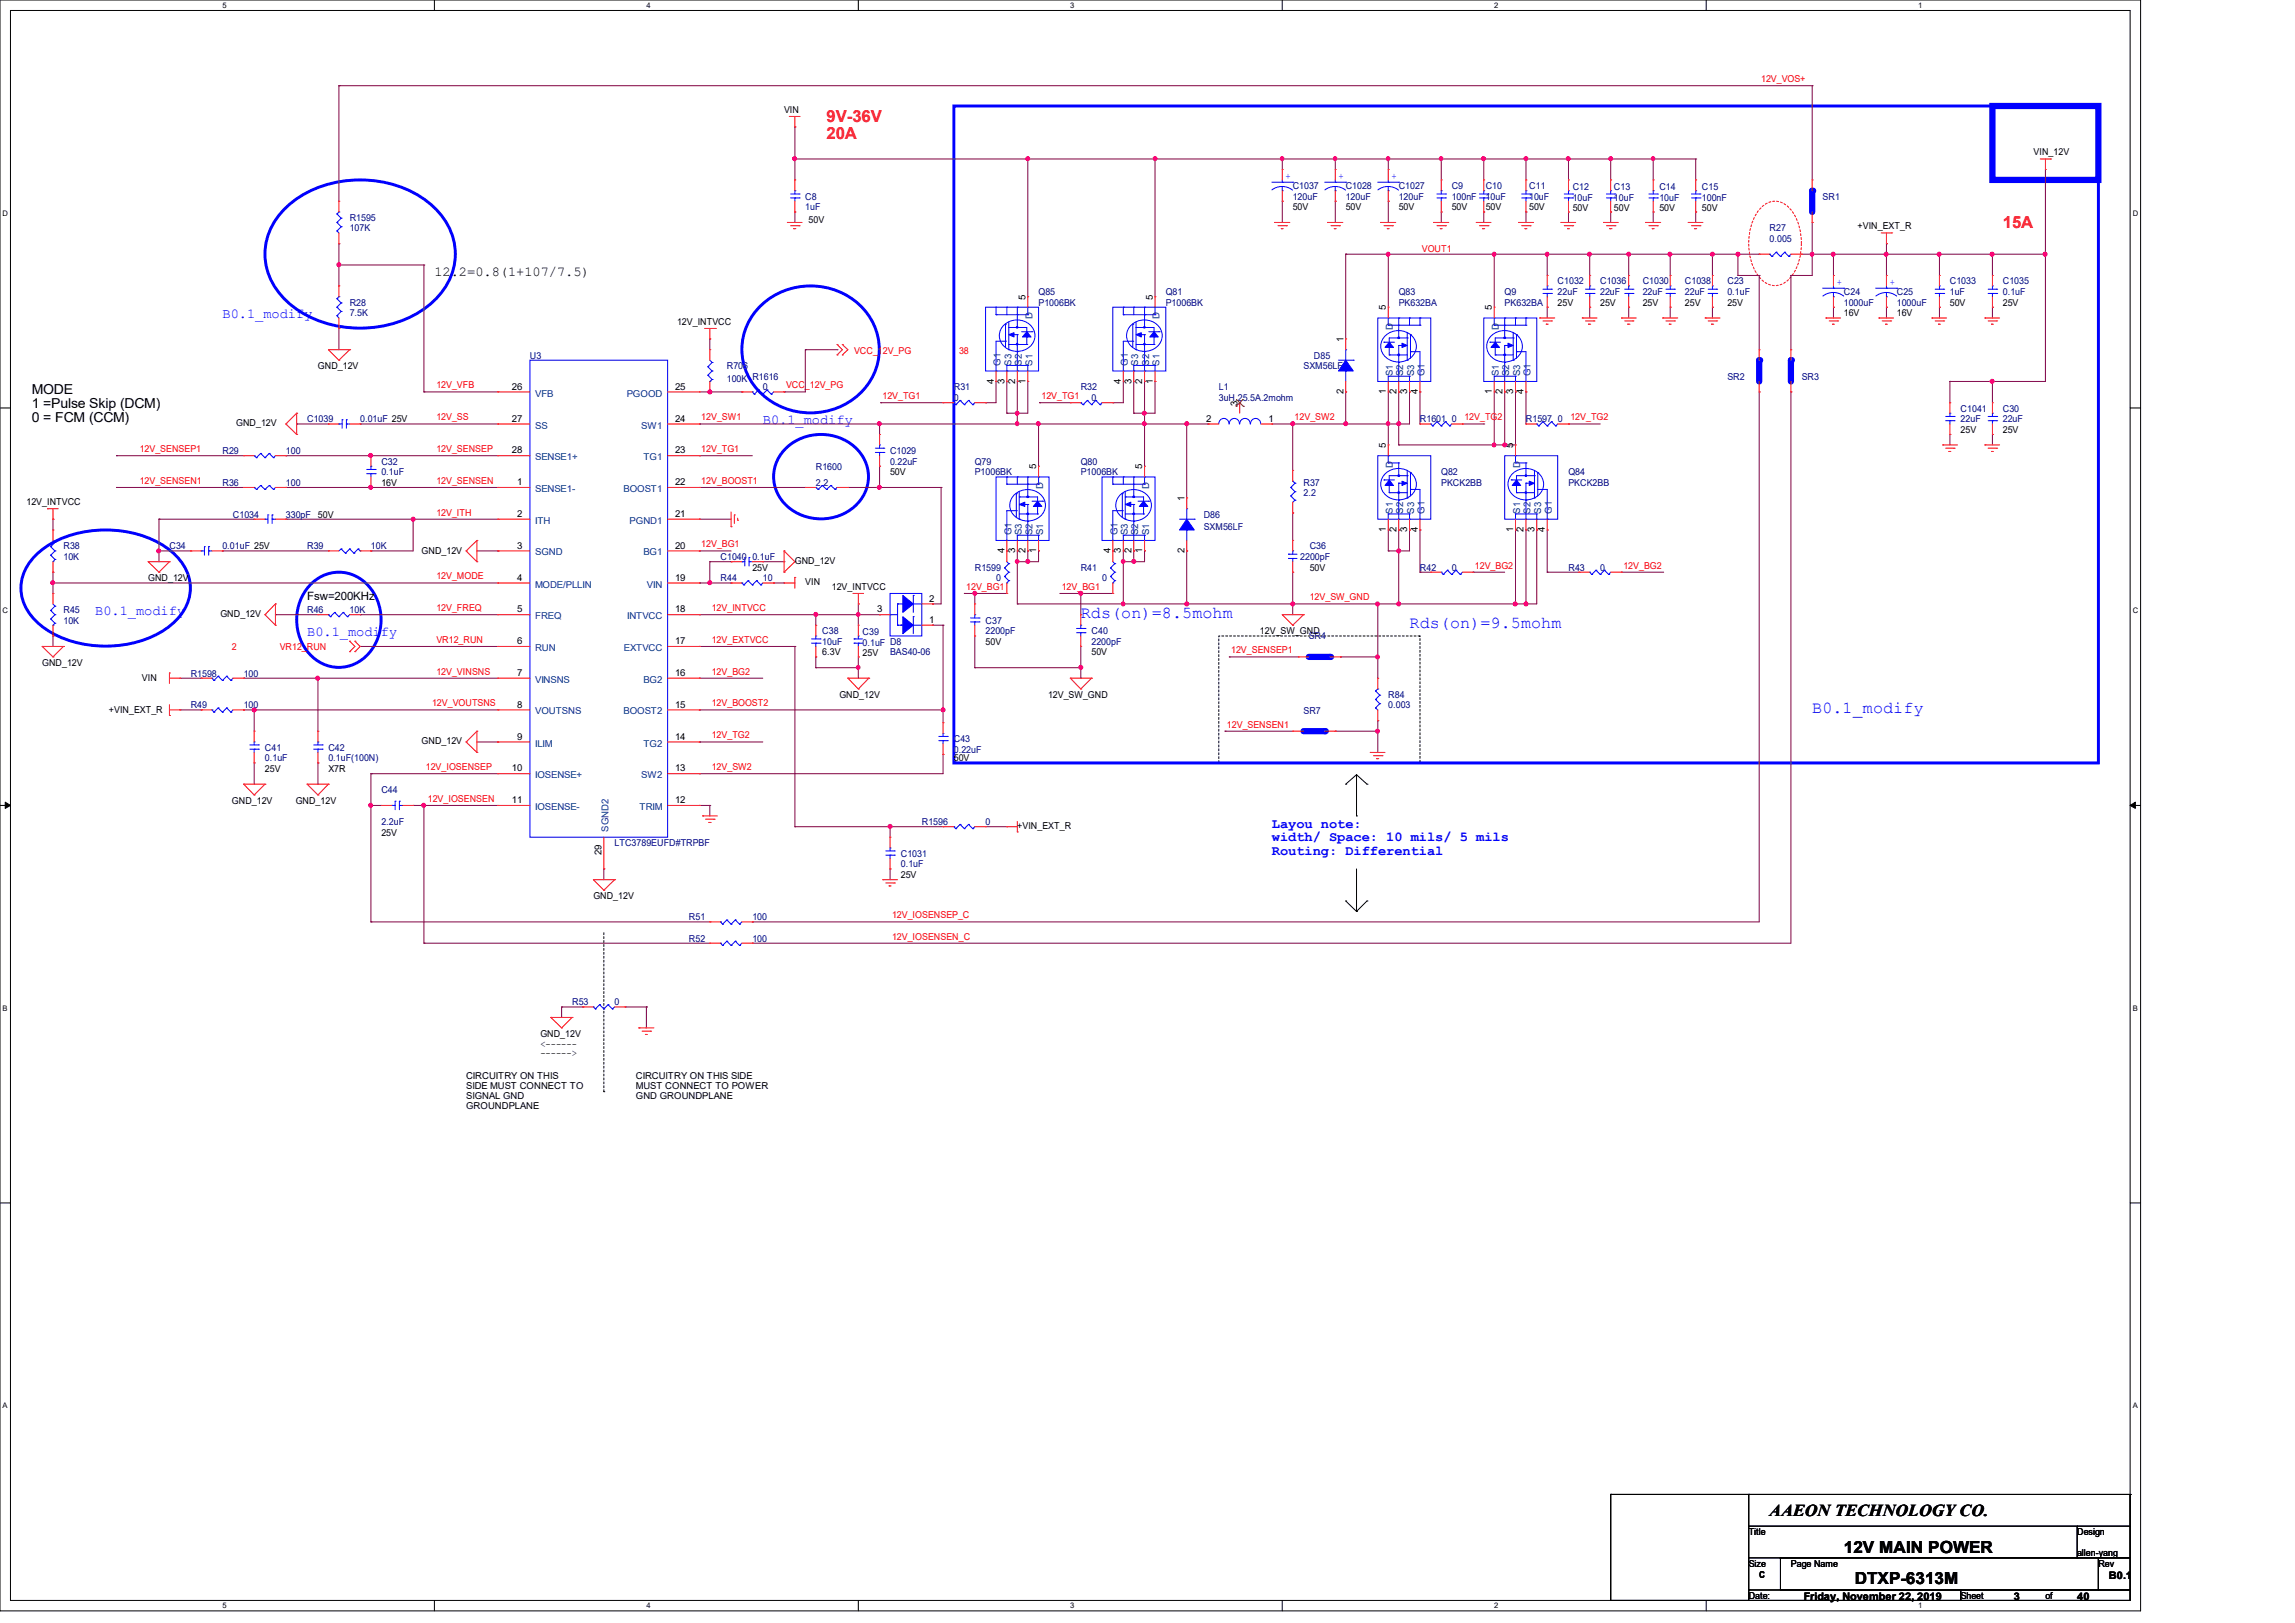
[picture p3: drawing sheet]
<svg xmlns="http://www.w3.org/2000/svg" width="297mm" height="210mm" viewBox="0 0 297 210" stroke-linecap="round" stroke-linejoin="round" font-family="sans-serif">
<defs><g id="words">
<g font-size="2.2" fill="#f00">
<text x="107" y="15.7">9V-36V</text>
<text x="107" y="18">20A</text>
<text x="259.2" y="29.5">15A</text>
</g>
<g font-size="2.2" fill="#00f">
<text x="139.9" y="79.9">Rds(on)=8.5mohm</text>
<text x="182.4" y="81.3">Rds(on)=9.5mohm</text>
<text x="234.5" y="92.3">B0.1_modify</text>
</g>
<g font-size="2.2">
<text x="229" y="196.2">AAEON TECHNOLOGY CO.</text>
<text x="238.6" y="200.9">12V MAIN POWER</text>
<text x="240" y="205">DTXP-6313M</text>
</g>
<g font-size="1.8">
<text x="56.2" y="35.7">12.2=0.8(1+107/7.5)</text>
<text x="4.1" y="51">MODE</text>
<text x="4.1" y="52.8">1 =Pulse Skip (DCM)</text>
<text x="4.1" y="54.6">0 = FCM (CCM)</text>
</g>
<g font-size="1.8" fill="#00f">
<text x="28.8" y="41.1">B0.1_modify</text>
<text x="98.7" y="54.9">B0.1_modify</text>
<text x="12.3" y="79.5">B0.1_modify</text>
<text x="39.8" y="82.3">B0.1_modify</text>
<text x="164.6" y="107.1">Layou note:</text>
<text x="164.6" y="108.9">width/ Space: 10 mils/ 5 mils</text>
<text x="164.6" y="110.7">Routing: Differential</text>
</g>
<text font-size="1.5" x="39.8" y="77.6">Fsw=200KHz</text>
<g font-size="1.4">
<text x="233.4" y="207">Friday, November 22, 2019</text>
<text x="260.6" y="207">3</text>
<text x="268.8" y="207">40</text>
<text x="272.9" y="204.3">B0.1</text>
</g>
<g font-size="1.2" fill="#f00">
<text x="227.9" y="10.6">12V_VOS+</text>
<text x="184" y="32.6">VOUT1</text>
<text x="110.5" y="45.8">VCC_12V_PG</text>
<text x="124.1" y="45.8">38</text>
<text x="56.5" y="50.2">12V_VFB</text>
<text x="101.7" y="50.2">VCC_12V_PG</text>
<text x="114.2" y="51.6">12V_TG1</text>
<text x="134.8" y="51.6">12V_TG1</text>
<text x="18.1" y="58.5">12V_SENSEP1</text>
<text x="56.5" y="54.4">12V_SS</text>
<text x="56.5" y="58.5">12V_SENSEP</text>
<text x="90.8" y="54.4">12V_SW1</text>
<text x="90.8" y="58.5">12V_TG1</text>
<text x="167.6" y="54.4">12V_SW2</text>
<text x="189.5" y="54.4">12V_TG2</text>
<text x="203.2" y="54.4">12V_TG2</text>
<text x="18.1" y="62.6">12V_SENSEN1</text>
<text x="56.5" y="62.6">12V_SENSEN</text>
<text x="90.8" y="62.6">12V_BOOST1</text>
<text x="56.5" y="66.7">12V_ITH</text>
<text x="90.8" y="70.8">12V_BG1</text>
<text x="56.5" y="75">12V_MODE</text>
<text x="125" y="76.3">12V_BG1</text>
<text x="137.4" y="76.3">12V_BG1</text>
<text x="169.5" y="77.7">12V_SW_GND</text>
<text x="190.9" y="73.6">12V_BG2</text>
<text x="210.1" y="73.6">12V_BG2</text>
<text x="56.5" y="79.1">12V_FREQ</text>
<text x="56.5" y="83.2">VR12_RUN</text>
<text x="92.1" y="79.1">12V_INTVCC</text>
<text x="92.1" y="83.2">12V_EXTVCC</text>
<text x="30" y="84.1">2</text>
<text x="36.2" y="84.1">VR12_RUN</text>
<text x="56.5" y="87.3">12V_VINSNS</text>
<text x="92.1" y="87.3">12V_BG2</text>
<text x="159.3" y="84.5">12V_SENSEP1</text>
<text x="55.9" y="91.4">12V_VOUTSNS</text>
<text x="92.1" y="91.4">12V_BOOST2</text>
<text x="92.1" y="95.5">12V_TG2</text>
<text x="158.8" y="94.1">12V_SENSEN1</text>
<text x="55.1" y="99.7">12V_IOSENSEP</text>
<text x="92.1" y="99.7">12V_SW2</text>
<text x="55.4" y="103.8">12V_IOSENSEN</text>
<text x="115.4" y="118.8">12V_IOSENSEP_C</text>
<text x="115.4" y="121.6">12V_IOSENSEN_C</text>
</g>
<g font-size="1.2">
<text x="101.5" y="14.6">VIN</text>
<text x="263.2" y="20.1">VIN_12V</text>
<text x="104.6" y="28.8">50V</text>
<text x="167.3" y="27.2">50V</text>
<text x="174.2" y="27.2">50V</text>
<text x="181" y="27.2">50V</text>
<text x="187.9" y="27.2">50V</text>
<text x="192.3" y="27.2">50V</text>
<text x="197.9" y="27.2">50V</text>
<text x="203.5" y="27.3">50V</text>
<text x="208.9" y="27.3">50V</text>
<text x="214.8" y="27.3">50V</text>
<text x="220.3" y="27.3">50V</text>
<text x="240.4" y="29.7">+VIN_EXT_R</text>
<text x="87.6" y="42">12V_INTVCC</text>
<text x="132.7" y="38.8" transform="rotate(-90 132.7 38.8)">5</text>
<text x="149.2" y="38.8" transform="rotate(-90 149.2 38.8)">5</text>
<text x="179.4" y="40.2" transform="rotate(-90 179.4 40.2)">5</text>
<text x="193.1" y="40.2" transform="rotate(-90 193.1 40.2)">5</text>
<text x="201.6" y="39.5">25V</text>
<text x="207.1" y="39.5">25V</text>
<text x="212.6" y="39.5">25V</text>
<text x="218.1" y="39.5">25V</text>
<text x="223.6" y="39.5">25V</text>
<text x="238.6" y="40.9">16V</text>
<text x="245.5" y="40.9">16V</text>
<text x="252.3" y="39.5">50V</text>
<text x="259.2" y="39.5">25V</text>
<text x="41.1" y="47.8">GND_12V</text>
<text x="173.9" y="44.3" transform="rotate(-90 173.9 44.3)">1</text>
<text x="66.2" y="50.4">26</text>
<text x="87.4" y="50.4">25</text>
<text x="128.6" y="49.7" transform="rotate(-90 128.6 49.7)">4</text>
<text x="130" y="49.7" transform="rotate(-90 130 49.7)">3</text>
<text x="131.4" y="49.7" transform="rotate(-90 131.4 49.7)">2</text>
<text x="132.7" y="49.7" transform="rotate(-90 132.7 49.7)">1</text>
<text x="145.1" y="49.7" transform="rotate(-90 145.1 49.7)">4</text>
<text x="146.4" y="49.7" transform="rotate(-90 146.4 49.7)">3</text>
<text x="147.8" y="49.7" transform="rotate(-90 147.8 49.7)">2</text>
<text x="149.2" y="49.7" transform="rotate(-90 149.2 49.7)">1</text>
<text x="160.1" y="52.5" transform="rotate(-90 160.1 52.5)">3</text>
<text x="173.9" y="51" transform="rotate(-90 173.9 51)">2</text>
<text x="179.4" y="51" transform="rotate(-90 179.4 51)">1</text>
<text x="180.7" y="51" transform="rotate(-90 180.7 51)">2</text>
<text x="182.1" y="51" transform="rotate(-90 182.1 51)">3</text>
<text x="183.5" y="51" transform="rotate(-90 183.5 51)">4</text>
<text x="193.1" y="51" transform="rotate(-90 193.1 51)">1</text>
<text x="194.4" y="51" transform="rotate(-90 194.4 51)">2</text>
<text x="195.8" y="51" transform="rotate(-90 195.8 51)">3</text>
<text x="197.2" y="51" transform="rotate(-90 197.2 51)">4</text>
<text x="30.6" y="55.2">GND_12V</text>
<text x="66.2" y="54.6">27</text>
<text x="66.2" y="58.7">28</text>
<text x="87.4" y="54.6">24</text>
<text x="87.4" y="58.7">23</text>
<text x="156.1" y="54.6">2</text>
<text x="164.2" y="54.6">1</text>
<text x="179.4" y="58" transform="rotate(-90 179.4 58)">5</text>
<text x="195.8" y="58" transform="rotate(-90 195.8 58)">5</text>
<text x="253.7" y="56">25V</text>
<text x="259.2" y="56">25V</text>
<text x="3.4" y="65.3">12V_INTVCC</text>
<text x="49.4" y="62.9">16V</text>
<text x="66.9" y="62.8">1</text>
<text x="87.4" y="62.8">22</text>
<text x="115.2" y="61.5">50V</text>
<text x="134.1" y="60.7" transform="rotate(-90 134.1 60.7)">5</text>
<text x="147.8" y="60.7" transform="rotate(-90 147.8 60.7)">5</text>
<text x="153.3" y="64.9" transform="rotate(-90 153.3 64.9)">1</text>
<text x="41.1" y="67">50V</text>
<text x="54.6" y="71.6">GND_12V</text>
<text x="66.9" y="66.9">2</text>
<text x="66.9" y="71">3</text>
<text x="87.4" y="66.9">21</text>
<text x="87.4" y="71">20</text>
<text x="130" y="71.6" transform="rotate(-90 130 71.6)">4</text>
<text x="131.4" y="71.6" transform="rotate(-90 131.4 71.6)">3</text>
<text x="132.7" y="71.6" transform="rotate(-90 132.7 71.6)">2</text>
<text x="134.1" y="71.6" transform="rotate(-90 134.1 71.6)">1</text>
<text x="143.7" y="71.6" transform="rotate(-90 143.7 71.6)">4</text>
<text x="145.1" y="71.6" transform="rotate(-90 145.1 71.6)">3</text>
<text x="146.4" y="71.6" transform="rotate(-90 146.4 71.6)">2</text>
<text x="147.8" y="71.6" transform="rotate(-90 147.8 71.6)">1</text>
<text x="153.3" y="71.6" transform="rotate(-90 153.3 71.6)">2</text>
<text x="179.4" y="68.8" transform="rotate(-90 179.4 68.8)">1</text>
<text x="180.7" y="68.8" transform="rotate(-90 180.7 68.8)">2</text>
<text x="182.1" y="68.8" transform="rotate(-90 182.1 68.8)">3</text>
<text x="183.5" y="68.8" transform="rotate(-90 183.5 68.8)">4</text>
<text x="195.8" y="68.8" transform="rotate(-90 195.8 68.8)">1</text>
<text x="197.2" y="68.8" transform="rotate(-90 197.2 68.8)">2</text>
<text x="198.6" y="68.8" transform="rotate(-90 198.6 68.8)">3</text>
<text x="199.9" y="68.8" transform="rotate(-90 199.9 68.8)">4</text>
<text x="19.2" y="75.2">GND_12V</text>
<text x="66.9" y="75.1">4</text>
<text x="87.4" y="75.1">19</text>
<text x="97.4" y="73.8">25V</text>
<text x="102.9" y="73">GND_12V</text>
<text x="104.2" y="75.7">VIN</text>
<text x="107.7" y="76.3">12V_INTVCC</text>
<text x="120.3" y="77.9">2</text>
<text x="169.5" y="73.8">50V</text>
<text x="28.5" y="79.8">GND_12V</text>
<text x="66.9" y="79.2">5</text>
<text x="66.9" y="83.4">6</text>
<text x="87.4" y="83.4">17</text>
<text x="87.4" y="79.2">18</text>
<text x="113.5" y="79.2">3</text>
<text x="120.3" y="80.6">1</text>
<text x="127.5" y="83.4">50V</text>
<text x="163.1" y="82">12V_SW_GND</text>
<text x="5.5" y="86.1">GND_12V</text>
<text x="18.4" y="88.1">VIN</text>
<text x="66.9" y="87.5">7</text>
<text x="87.4" y="87.5">16</text>
<text x="106.4" y="84.8">6.3V</text>
<text x="111.6" y="84.9">25V</text>
<text x="141.3" y="84.8">50V</text>
<text x="14.1" y="92.2">+VIN_EXT_R</text>
<text x="66.9" y="91.6">8</text>
<text x="66.9" y="95.7">9</text>
<text x="87.4" y="95.7">14</text>
<text x="87.4" y="91.6">15</text>
<text x="108.6" y="90.3">GND_12V</text>
<text x="135.6" y="90.3">12V_SW_GND</text>
<text x="34.3" y="99.9">25V</text>
<text x="42.5" y="99.9">X7R</text>
<text x="54.6" y="96.3">GND_12V</text>
<text x="66.2" y="99.8">10</text>
<text x="87.4" y="99.8">13</text>
<text x="123.4" y="98.5">50V</text>
<text x="30" y="104">GND_12V</text>
<text x="38.3" y="104">GND_12V</text>
<text x="66.2" y="103.9">11</text>
<text x="87.4" y="103.9">12</text>
<text x="131.7" y="107.3">+VIN_EXT_R</text>
<text x="49.4" y="108.1">25V</text>
<text x="77.9" y="110.7" transform="rotate(-90 77.9 110.7)">29</text>
<text x="116.6" y="113.6">25V</text>
<text x="76.8" y="116.3">GND_12V</text>
<text x="69.9" y="134.2">GND_12V</text>
<text x="69.9" y="135.4">&lt;------</text>
<text x="69.9" y="136.7">------&gt;</text>
<text x="60.3" y="139.7">CIRCUITRY ON THIS</text>
<text x="60.3" y="140.9">SIDE MUST CONNECT TO</text>
<text x="60.3" y="142.2">SIGNAL GND</text>
<text x="60.3" y="143.5">GROUNDPLANE</text>
<text x="82.3" y="139.7">CIRCUITRY ON THIS SIDE</text>
<text x="82.3" y="140.9">MUST CONNECT TO POWER</text>
<text x="82.3" y="142.2">GND GROUNDPLANE</text>
<text x="226.3" y="198.6">Title</text>
<text x="226.3" y="202.7">Size</text>
<text x="231.8" y="202.7">Page Name</text>
<text x="268.8" y="198.6">Design</text>
<text x="268.8" y="201.4">allen-yang</text>
<text x="271.6" y="202.7">Rev</text>
<text x="226.3" y="206.9">Date:</text>
<text x="227.7" y="204.1">C</text>
<text x="253.7" y="206.9">Sheet</text>
<text x="264.7" y="206.9">of</text>
</g>
<g font-size="1.2" fill="#00f">
<text x="166.4" y="23.2">+</text>
<text x="173.2" y="23.2">+</text>
<text x="180.1" y="23.2">+</text>
<text x="237.7" y="36.9">+</text>
<text x="244.6" y="36.9">+</text>
</g>
<g font-size="1.2" fill="#000080">
<text x="45.3" y="28.6">R1595</text>
<text x="45.3" y="29.9">107K</text>
<text x="104.2" y="25.8">C8</text>
<text x="104.2" y="27.2">1uF</text>
<text x="167.3" y="24.4">C1037</text>
<text x="167.3" y="25.8">120uF</text>
<text x="174.2" y="24.4">C1028</text>
<text x="174.2" y="25.8">120uF</text>
<text x="181" y="24.4">C1027</text>
<text x="181" y="25.8">120uF</text>
<text x="187.9" y="24.4">C9</text>
<text x="187.9" y="25.8">100nF</text>
<text x="192.3" y="24.4">C10</text>
<text x="192.3" y="25.8">10uF</text>
<text x="197.9" y="24.4">C11</text>
<text x="197.9" y="25.8">10uF</text>
<text x="203.5" y="24.6">C12</text>
<text x="203.5" y="25.9">10uF</text>
<text x="208.9" y="24.6">C13</text>
<text x="208.9" y="25.9">10uF</text>
<text x="214.8" y="24.6">C14</text>
<text x="214.8" y="25.9">10uF</text>
<text x="220.3" y="24.6">C15</text>
<text x="220.3" y="25.9">100nF</text>
<text x="229" y="29.9">R27</text>
<text x="235.9" y="25.8">SR1</text>
<text x="229" y="31.3">0.005</text>
<text x="45.3" y="39.5">R28</text>
<text x="45.3" y="40.9">7.5K</text>
<text x="134.4" y="38.1">Q85</text>
<text x="134.4" y="39.5">P1006BK</text>
<text x="150.9" y="38.1">Q81</text>
<text x="150.9" y="39.5">P1006BK</text>
<text x="181" y="38.1">Q83</text>
<text x="181" y="39.5">PK632BA</text>
<text x="194.7" y="38.1">Q9</text>
<text x="194.7" y="39.5">PK632BA</text>
<text x="201.6" y="36.8">C1032</text>
<text x="201.6" y="38.1">22uF</text>
<text x="207.1" y="36.8">C1036</text>
<text x="207.1" y="38.1">22uF</text>
<text x="212.6" y="36.8">C1030</text>
<text x="212.6" y="38.1">22uF</text>
<text x="218.1" y="36.8">C1038</text>
<text x="218.1" y="38.1">22uF</text>
<text x="223.6" y="36.8">C23</text>
<text x="223.6" y="38.1">0.1uF</text>
<text x="238.6" y="38.1">C24</text>
<text x="238.6" y="39.5">1000uF</text>
<text x="245.5" y="38.1">C25</text>
<text x="245.5" y="39.5">1000uF</text>
<text x="252.3" y="36.8">C1033</text>
<text x="252.3" y="38.1">1uF</text>
<text x="259.2" y="36.8">C1035</text>
<text x="259.2" y="38.1">0.1uF</text>
<text x="68.6" y="46.4">U3</text>
<text x="94.1" y="47.8">R706</text>
<text x="168.7" y="47.8">SXM56LF</text>
<text x="170" y="46.4">D85</text>
<text x="94.1" y="49.4">100K R1616</text>
<text x="98.7" y="50.5">0</text>
<text x="123.4" y="50.5">R31</text>
<text x="123.4" y="51.9">0</text>
<text x="139.9" y="50.5">R32</text>
<text x="141.3" y="51.9">0</text>
<text x="157.7" y="50.5">L1</text>
<text x="157.7" y="51.9">3uH.25.5A.2mohm</text>
<text x="223.6" y="49.1">SR2</text>
<text x="233.2" y="49.1">SR3</text>
<text x="253.7" y="53.3">C1041</text>
<text x="259.2" y="53.3">C30</text>
<text x="28.8" y="58.7">R29</text>
<text x="37" y="58.7">100</text>
<text x="39.8" y="54.6">C1039</text>
<text x="46.6" y="54.6">0.01uF 25V</text>
<text x="115.2" y="58.7">C1029</text>
<text x="183.8" y="54.6">R1601 0</text>
<text x="197.5" y="54.6">R1597 0</text>
<text x="253.7" y="54.6">22uF</text>
<text x="259.2" y="54.6">22uF</text>
<text x="28.8" y="62.9">R36</text>
<text x="37" y="62.9">100</text>
<text x="49.4" y="60.1">C32</text>
<text x="49.4" y="61.5">0.1uF</text>
<text x="105.6" y="60.8">R1600</text>
<text x="105.6" y="62.9">2.2</text>
<text x="115.2" y="60.1">0.22uF</text>
<text x="126.2" y="60.1">Q79</text>
<text x="126.2" y="61.5">P1006BK</text>
<text x="139.9" y="60.1">Q80</text>
<text x="139.9" y="61.5">P1006BK</text>
<text x="168.7" y="62.9">R37</text>
<text x="168.7" y="64.2">2.2</text>
<text x="186.5" y="61.5">Q82</text>
<text x="186.5" y="62.9">PKCK2BB</text>
<text x="203" y="61.5">Q84</text>
<text x="203" y="62.9">PKCK2BB</text>
<text x="8.2" y="71.1">R38</text>
<text x="21.9" y="71.1">C34</text>
<text x="28.8" y="71.1">0.01uF 25V</text>
<text x="30.1" y="67">C1034</text>
<text x="37" y="67">330pF</text>
<text x="39.8" y="71.1">R39</text>
<text x="48" y="71.1">10K</text>
<text x="155.8" y="67">D86</text>
<text x="155.8" y="68.6">SXM56LF</text>
<text x="169.5" y="71.1">C36</text>
<text x="8.2" y="72.4">10K</text>
<text x="93.3" y="72.4">C1040 0.1uF</text>
<text x="93.3" y="75.2">R44</text>
<text x="98.7" y="75.2">10</text>
<text x="126.2" y="73.8">R1599</text>
<text x="128.9" y="75.2">0</text>
<text x="139.9" y="73.8">R41</text>
<text x="142.6" y="75.2">0</text>
<text x="168.3" y="72.4">2200pF</text>
<text x="183.8" y="73.8">R42</text>
<text x="187.9" y="73.8">0</text>
<text x="203" y="73.8">R43</text>
<text x="207.1" y="73.8">0</text>
<text x="8.2" y="79.3">R45</text>
<text x="8.2" y="80.7">10K</text>
<text x="39.8" y="79.3">R46</text>
<text x="45.3" y="79.3">10K</text>
<text x="106.4" y="82">C38</text>
<text x="106.4" y="83.4">10uF</text>
<text x="111.6" y="82.2">C39</text>
<text x="111.6" y="83.6">0.1uF D8</text>
<text x="127.5" y="80.7">C37</text>
<text x="127.5" y="82">2200pF</text>
<text x="141.3" y="82">C40</text>
<text x="141.3" y="83.4">2200pF</text>
<text x="169.4" y="82.7">SR4</text>
<text x="24.7" y="87.5">R1598</text>
<text x="31.5" y="87.5">100</text>
<text x="115.2" y="84.8">BAS40-06</text>
<text x="24.7" y="91.7">R49</text>
<text x="31.5" y="91.7">100</text>
<text x="168.7" y="92.3">SR7</text>
<text x="179.7" y="90.3">R84</text>
<text x="179.7" y="91.7">0.003</text>
<text x="34.3" y="97.2">C41</text>
<text x="34.3" y="98.5">0.1uF</text>
<text x="42.5" y="97.2">C42</text>
<text x="42.5" y="98.5">0.1uF(100N)</text>
<text x="123.4" y="96.1">C43</text>
<text x="123.4" y="97.4">0.22uF</text>
<text x="49.4" y="102.6">C44</text>
<text x="49.4" y="106.7">2.2uF</text>
<text x="119.3" y="106.7">R1596</text>
<text x="127.5" y="106.7">0</text>
<text x="79.5" y="109.5">LTC3789EUFD#TRPBF</text>
<text x="116.6" y="110.9">C1031</text>
<text x="116.6" y="112.2">0.1uF</text>
<text x="89.2" y="119.1">R51</text>
<text x="97.4" y="119.1">100</text>
<text x="89.2" y="121.8">R52</text>
<text x="97.4" y="121.8">100</text>
<text x="74" y="130">R53</text>
<text x="79.5" y="130">0</text>
</g>
<g font-size="1.2" fill="#004080">
<text x="133.6" y="41.3" transform="rotate(-90 133.6 41.3)">D</text>
<text x="150.1" y="41.3" transform="rotate(-90 150.1 41.3)">D</text>
<text x="129.5" y="47.3" transform="rotate(-90 129.5 47.3)">G1</text>
<text x="130.9" y="47.3" transform="rotate(-90 130.9 47.3)">S3</text>
<text x="132.2" y="47.3" transform="rotate(-90 132.2 47.3)">S2</text>
<text x="133.6" y="47.3" transform="rotate(-90 133.6 47.3)">S1</text>
<text x="146" y="47.3" transform="rotate(-90 146 47.3)">G1</text>
<text x="147.3" y="47.3" transform="rotate(-90 147.3 47.3)">S3</text>
<text x="148.7" y="47.3" transform="rotate(-90 148.7 47.3)">S2</text>
<text x="150.1" y="47.3" transform="rotate(-90 150.1 47.3)">S1</text>
<text x="180.3" y="42.7" transform="rotate(-90 180.3 42.7)">D</text>
<text x="194" y="42.7" transform="rotate(-90 194 42.7)">D</text>
<text x="69.3" y="51.3">VFB</text>
<text x="81.1" y="51.3">PGOOD</text>
<text x="180.3" y="48.7" transform="rotate(-90 180.3 48.7)">S1</text>
<text x="181.6" y="48.7" transform="rotate(-90 181.6 48.7)">S2</text>
<text x="183" y="48.7" transform="rotate(-90 183 48.7)">S3</text>
<text x="184.4" y="48.7" transform="rotate(-90 184.4 48.7)">G1</text>
<text x="194" y="48.7" transform="rotate(-90 194 48.7)">S1</text>
<text x="195.3" y="48.7" transform="rotate(-90 195.3 48.7)">S2</text>
<text x="196.7" y="48.7" transform="rotate(-90 196.7 48.7)">S3</text>
<text x="198.1" y="48.7" transform="rotate(-90 198.1 48.7)">G1</text>
<text x="69.3" y="55.5">SS</text>
<text x="69.3" y="59.6">SENSE1+</text>
<text x="83" y="55.5">SW1</text>
<text x="83.3" y="59.6">TG1</text>
<text x="69.3" y="63.7">SENSE1-</text>
<text x="80.7" y="63.7">BOOST1</text>
<text x="135" y="63.3" transform="rotate(-90 135 63.3)">D</text>
<text x="148.7" y="63.3" transform="rotate(-90 148.7 63.3)">D</text>
<text x="180.3" y="60.5" transform="rotate(-90 180.3 60.5)">D</text>
<text x="196.7" y="60.5" transform="rotate(-90 196.7 60.5)">D</text>
<text x="69.3" y="67.8">ITH</text>
<text x="69.3" y="71.9">SGND</text>
<text x="81.5" y="67.8">PGND1</text>
<text x="83.3" y="71.9">BG1</text>
<text x="130.9" y="69.3" transform="rotate(-90 130.9 69.3)">G1</text>
<text x="132.2" y="69.3" transform="rotate(-90 132.2 69.3)">S3</text>
<text x="133.6" y="69.3" transform="rotate(-90 133.6 69.3)">S2</text>
<text x="135" y="69.3" transform="rotate(-90 135 69.3)">S1</text>
<text x="144.6" y="69.3" transform="rotate(-90 144.6 69.3)">G1</text>
<text x="146" y="69.3" transform="rotate(-90 146 69.3)">S3</text>
<text x="147.3" y="69.3" transform="rotate(-90 147.3 69.3)">S2</text>
<text x="148.7" y="69.3" transform="rotate(-90 148.7 69.3)">S1</text>
<text x="180.3" y="66.5" transform="rotate(-90 180.3 66.5)">S1</text>
<text x="181.6" y="66.5" transform="rotate(-90 181.6 66.5)">S2</text>
<text x="183" y="66.5" transform="rotate(-90 183 66.5)">S3</text>
<text x="184.4" y="66.5" transform="rotate(-90 184.4 66.5)">G1</text>
<text x="196.7" y="66.5" transform="rotate(-90 196.7 66.5)">S1</text>
<text x="198.1" y="66.5" transform="rotate(-90 198.1 66.5)">S2</text>
<text x="199.5" y="66.5" transform="rotate(-90 199.5 66.5)">S3</text>
<text x="200.8" y="66.5" transform="rotate(-90 200.8 66.5)">G1</text>
<text x="69.3" y="76">MODE/PLLIN</text>
<text x="83.7" y="76">VIN</text>
<text x="69.3" y="80.1">FREQ</text>
<text x="81.1" y="80.1">INTVCC</text>
<text x="69.3" y="84.2">RUN</text>
<text x="69.3" y="88.3">VINSNS</text>
<text x="80.7" y="84.2">EXTVCC</text>
<text x="83.3" y="88.3">BG2</text>
<text x="69.3" y="92.5">VOUTSNS</text>
<text x="80.7" y="92.5">BOOST2</text>
<text x="69.3" y="96.6">ILIM</text>
<text x="69.3" y="100.7">IOSENSE+</text>
<text x="83" y="100.7">SW2</text>
<text x="83.3" y="96.6">TG2</text>
<text x="69.3" y="104.8">IOSENSE-</text>
<text x="78.7" y="107.6" transform="rotate(-90 78.7 107.6)">SGND2</text>
<text x="82.8" y="104.8">TRIM</text>
</g>
<g font-size="1">
<text x="28.8" y="1">5</text>
<text x="83.7" y="1">4</text>
<text x="138.5" y="1">3</text>
<text x="193.4" y="1">2</text>
<text x="248.2" y="1">1</text>
<text x=".3" y="27.9">D</text>
<text x="276" y="27.9">D</text>
<text x=".3" y="79.4">C</text>
<text x="276" y="79.4">C</text>
<text x=".3" y="130.8">B</text>
<text x="276" y="130.8">B</text>
<text x=".3" y="182.2">A</text>
<text x="276" y="182.2">A</text>
<text x="28.8" y="208.1">5</text>
<text x="83.7" y="208.1">4</text>
<text x="138.5" y="208.1">3</text>
<text x="193.4" y="208.1">2</text>
<text x="248.2" y="208.1">1</text>
</g>
</g></defs>
<path d="M0 0h277v208.4h-277zM1.4 1.4h274.3v205.7h-274.3z" fill="none" stroke="#000" stroke-width=".13"/>
<g fill="#fff">
<path d="M28.8 .1h.5v1.1h-.5z"/>
<path d="M28.8 207.2h.5v1.1h-.5z"/>
</g>
<path d="M56.2 0v1.4M56.2 207.1v1.3" fill="none" stroke="#000" stroke-width=".13"/>
<g fill="#fff">
<path d="M83.7 .1h.5v1.1h-.5z"/>
<path d="M83.7 207.2h.5v1.1h-.5z"/>
</g>
<path d="M111.1 0v1.4M111.1 207.1v1.3" fill="none" stroke="#000" stroke-width=".13"/>
<g fill="#fff">
<path d="M138.5 .1h.6v1.1h-.6z"/>
<path d="M138.5 207.2h.6v1.1h-.6z"/>
</g>
<path d="M165.9 0v1.4M165.9 207.1v1.3" fill="none" stroke="#000" stroke-width=".13"/>
<g fill="#fff">
<path d="M193.4 .1h.5v1.1h-.5z"/>
<path d="M193.4 207.2h.5v1.1h-.5z"/>
</g>
<path d="M220.8 0v1.4M220.8 207.1v1.3" fill="none" stroke="#000" stroke-width=".13"/>
<g fill="#fff">
<path d="M248.2 .1h.6v1.1h-.6z"/>
<path d="M248.2 207.2h.6v1.1h-.6z"/>
<path d="M.3 27.1h.8v1.1h-.8z"/>
<path d="M276 27.1h.7v1.1h-.7z"/>
<path d="M.3 78.5h.8v1.1h-.8z"/>
<path d="M276 78.5h.7v1.1h-.7z"/>
</g>
<path d="M0 52.8h1.4M275.7 52.8h1.3" fill="none" stroke="#000" stroke-width=".13"/>
<g fill="#fff">
<path d="M.3 129.9h.7v1.1h-.7z"/>
<path d="M276 129.9h.6v1.1h-.6z"/>
</g>
<path d="M0 104.2h1.4M275.7 104.2h1.3" fill="none" stroke="#000" stroke-width=".13"/>
<path d="M.7 103.8l.7 .4-.7 .4zM275.7 104.2l.7-.4v.8z" fill="#000" stroke="#000" stroke-width=".13"/>
<g fill="#fff">
<path d="M.3 181.4h.7v1.1h-.7z"/>
<path d="M276 181.4h.6v1.1h-.6z"/>
</g>
<g fill="none" stroke="#000" stroke-width=".13">
<path d="M174.2 101.5h.1M174.2 116.6h.1M174.2 116.6l1.4 1.3M175.6 105.6h.1M175.6 117.9h.1M175.6 100.2v5.4M175.6 112.4v5.5M175.6 100.2l-1.4 1.3M175.6 100.2l1.3 1.3M176.9 101.5h.1M176.9 116.6h.1M176.9 116.6l-1.3 1.3"/>
<path d="M0 155.7h1.4M275.7 155.7h1.3M208.4 193.4h.1M208.4 193.4h67.3M208.4 193.4v13.7M226.3 197.5h49.4v4.1h-49.4zM226.3 193.4h.1M226.3 193.4v4.1M268.8 197.5v4.1M275.7 193.4h.1M275.7 193.4v4.1M208.4 207.1h.1"/>
<path d="M208.4 207.1h17.9M226.3 205.7h27.4v1.4h-27.4zM226.3 205.7h.1M226.3 207.1h.1M226.3 201.6v4.1M230.4 201.6h41.2v4.1h-41.2zM253.7 205.7h22v1.4h-22zM268.8 201.6h.1M271.6 201.6h4.1v4.1h-4.1z"/>
</g>
<path d="M228 26.8a2.45 2.45 0 0 1 3.9 .5 7.8 7.8 0 0 1 0 8.4 2.52 2.52 0 0 1-4.4 0 7.8 7.8 0 0 1 0-8.4z" fill="none" stroke="#f00" stroke-width=".13" stroke-dasharray=".3"/>
<path d="M257.9 13.7h13.7v9.6h-13.7zM231.8 46.6v2.8" fill="none" stroke="#00f" stroke-width=".8"/>
<path d="M78.1 120.7v20.6M78.1 141.3h.1" fill="none" stroke="#000" stroke-width=".13" stroke-dasharray=".3 .3"/>
<path d="M157.7 82.3h26.1v16.4h-26.1z" fill="none" stroke="#000" stroke-width=".13" stroke-dasharray=".3"/>
<path d="M123.4 13.7h148.2v85h-148.2zM37 26.9a14.7 14.7 0 0 1 15-2.6 10.5 10.5 0 0 1 6.6 6.4 8 8 0 0 1-2.4 8.2 14.7 14.7 0 0 1-15 2.6 10.5 10.5 0 0 1-6.6-6.4 8 8 0 0 1 2.4-8.2zM98.6 39.4a9.3 9.3 0 0 1 14.5 2.6 8 8 0 0 1-4.7 10.8 9.2 9.2 0 0 1-11.7-4.4 7.8 7.8 0 0 1 1.9-9zM101.9 57.8a6.6 6.6 0 0 1 9.8 1.4 5.2 5.2 0 0 1-2.6 7.3 6.4 6.4 0 0 1-8.7-3.1 5 5 0 0 1 1.5-5.6zM4.7 71.8a13.3 13.3 0 0 1 10.3-3.2 11.8 11.8 0 0 1 8.4 4 5.6 5.6 0 0 1-.7 7.8 13.3 13.3 0 0 1-10.4 3.1 11.8 11.8 0 0 1-8.3-3.9 5.6 5.6 0 0 1 .7-7.8zM40 75.8a5.1 5.1 0 0 1 8.7 1.6 6.5 6.5 0 0 1-3.1 8.6 5.4 5.4 0 0 1-6.9-3.9 6.7 6.7 0 0 1 1.3-6.3z" fill="none" stroke="#00f" stroke-width=".38"/>
<g fill="none" stroke="#800040" stroke-width=".13">
<path d="M43.9 11.1h.1M43.9 11.1v14.9M43.9 11.1h190.6M102.9 16.4h.1M102.9 16.4v6.9M234.5 11.1h.1M234.5 11.1v12.2M43.9 34.3h.1M43.9 31.5h.1M43.9 34.3h11M43.9 31.5v5.5M54.9 34.3h.1"/>
<path d="M54.9 34.3v16.4M102.9 20.6h.1M102.9 27.4h.1M102.9 20.6h116.6M102.9 27.4v1.4M133 20.6h.1M133 20.6v17.8M149.5 20.6h.1M149.5 20.6v17.8M165.9 26h.1M165.9 20.6h.1M165.9 20.6v1.3"/>
<path d="M165.9 26v2.8M172.8 26h.1M172.8 20.6h.1M172.8 20.6v1.3M172.8 26v2.8M174.2 32.9h.1M174.2 32.9h53.5M174.2 32.9v11M179.7 26h.1M179.7 20.6h.1M179.7 32.9h.1M179.7 20.6v1.3"/>
<path d="M179.7 26v2.8M179.7 32.9v6.9M186.5 20.6h.1M186.5 27.4h.1M186.5 20.6v2.7M186.5 27.4v1.4M192 20.6h.1M192 27.4h.1M192 20.6v2.7M192 27.4v1.4M193.4 32.9h.1M193.4 32.9v6.9"/>
<path d="M197.5 20.6h.1M197.5 27.4h.1M197.5 20.6v2.7M197.5 27.4v1.4M200.2 32.9h.1M200.2 39.8h.1M200.2 32.9v2.7M200.2 39.8v1.3M203 20.6h.1M203 27.4h.1M203 20.6v2.7M203 27.4v1.4"/>
<path d="M205.7 32.9h.1M205.7 39.8h.1M205.7 32.9v2.7M205.7 39.8v1.3M208.4 20.6h.1M208.4 27.4h.1M208.4 20.6v2.7M208.4 27.4v1.4M210.8 32.9h.1M210.8 39.8h.1M210.8 32.9v2.7M210.8 39.8v1.3"/>
<path d="M214 20.6h.1M214 27.4h.1M214 20.6v2.7M214 27.4v1.4M216.2 39.8h.1M216.2 32.9h.1M216.2 32.9v2.7M216.2 39.8v1.3M219.5 27.4h.1M219.5 20.6h.1M219.5 20.6v2.7M219.5 27.4v1.4"/>
<path d="M221.6 32.9h.1M221.6 39.8h.1M221.6 32.9v2.7M221.6 39.8v1.3M224.9 35.6h.1M224.9 32.9h.1M224.9 35.6h2.8M224.9 32.9v2.7M227.7 32.9h.1M227.7 35.6h.1M227.7 35.6v9.7M231.8 35.6h.1"/>
<path d="M231.8 35.6v9.7M233.2 32.9h31.5M234.5 32.9h.1M234.5 28.8h.1M234.5 28.8v6.8h-2.7M237.3 32.9h.1M237.3 39.8h.1M237.3 32.9v2.7M237.3 39.8v1.3M244.1 39.8h.1M244.1 32.9h.1M244.1 31.5h.1"/>
<path d="M244.1 31.5v4.1M244.1 39.8v1.3M251 32.9h.1M251 39.8h.1M251 32.9v2.7M251 39.8v1.3M257.9 32.9h.1M257.9 39.8h.1M257.9 32.9v2.7M257.9 39.8v1.3M264.7 32.9h.1M264.7 21.9v27.5h-12.4"/>
<path d="M15.1 59h.1M15.1 59h16.4M37 59h.1M37 59h27.4M38.4 54.9h.1M38.4 54.9h4.1M43.9 42.5h.1M43.9 42.5v2.8M46.6 54.9h.1M46.6 54.9h17.8M48 59h.1M54.9 50.7h.1"/>
<path d="M54.9 50.7h9.5M90.5 54.9h.1M90.5 59h.1M90.5 54.9h65.8M90.5 59h6.9M90.5 50.7h5.5M91.9 50.7h.1M91.9 43.9h.1M91.9 43.9v1.4M96 50.7h.1M101.5 50.7h.1M104.2 45.3h.1"/>
<path d="M104.2 45.3v5.4h-2.7M104.2 45.3h4.1M108.3 45.3h.1M113.8 54.9h.1M113.8 54.9v1.3M114 52.1h.1M114 52.1h8M127.6 52.1h.1M128.9 49.4h.1M128.9 49.4v2.7h-1.3M130.3 49.4h.1M130.3 53.5h.1"/>
<path d="M130.3 49.4v4.1M131.7 49.4h.1M131.7 53.5h.1M131.7 49.4v5.5M133 49.4h.1M133 49.4v4.1h-2.7M134.4 54.9h.1M134.4 54.9v5.4M134.5 52.1h.1M134.5 52.1h4M144 52.1h.1M145.4 49.4h.1"/>
<path d="M145.4 49.4v2.7h-1.4M146.7 53.5h.1M146.7 49.4h.1M146.7 49.4v4.1M148.1 54.9h.1M148.1 49.4h.1M148.1 53.5h.1M148.1 49.4v10.9M149.5 49.4h.1M149.5 49.4v4.1h-2.8M153.6 54.9h.1M153.6 54.9v9.5"/>
<path d="M156.3 54.9h.1M167.3 54.9h.1M167.3 54.9v6M174.2 54.9h.1M174.2 50.7h.1M174.2 50.7v4.2M179.7 54.9h.1M179.7 50.7h.1M179.7 50.7v6.9M181 54.9h.1M181 57.6h.1M181 50.7h.1"/>
<path d="M181 50.7v6.9M182.4 50.7h.1M182.4 50.7v4.2h-17.8M183.8 50.7h.1M183.8 50.7v4.2M189.3 54.9h2.7M192 54.9h.1M193.4 50.7h.1M193.4 57.6h.1M193.4 50.7v6.9M194.7 50.7h.1M194.7 57.6h.1"/>
<path d="M194.7 50.7v6.9M196.1 50.7h.1M196.1 50.7v6.9h-15.1M197.5 50.7h.1M197.5 50.7v4.2M203 54.9h.1M203 54.9h4.1M227.7 50.7h.1M227.7 50.7v68.6h-130.3M231.8 50.7h.1M231.8 50.7v71.3h-134.4M252.3 49.4h.1"/>
<path d="M252.3 56.2h.1M252.3 49.4v2.7M252.3 56.2v1.4M257.9 56.2h.1M257.9 49.4h.1M257.9 49.4v2.7M257.9 56.2v1.4M6.9 75.4h.1M6.9 67.2h.1M6.9 74h.1M6.9 75.4h57.5M6.9 67.2v1.4"/>
<path d="M6.9 74v2.8M15.1 63.1h.1M15.1 63.1h16.4M20.6 67.2h.1M20.6 71.3h.1M20.6 71.3h4.1M20.6 67.2h12.3M20.6 67.2v5.5M28.8 71.3h.1M28.8 71.3h13.7M35.6 79.5h.1M35.6 79.5h5.5"/>
<path d="M37 67.2h.1M37 63.1h.1M37 67.2h27.4M37 63.1h27.4M46.6 79.5h.1M46.6 79.5h17.8M48 71.3h.1M48 63.1h.1M53.5 67.2h.1M53.5 67.2v4.1h-5.5M61.7 71.3h2.7M64.4 71.3h.1"/>
<path d="M90.5 75.4h.1M90.5 79.5h.1M90.5 71.3h.1M90.5 67.2h.1M90.5 63.1h.1M90.5 79.5h23.3M90.5 75.4h4.1M90.5 71.3h4.1M90.5 67.2h4.1M90.5 63.1h13.7M91.9 72.7h.1M91.9 72.7h2.7"/>
<path d="M91.9 72.7v2.7M94.6 72.7h.1M94.6 75.4h.1M98.7 72.7h2.8M100.1 75.4h.1M100.1 75.4h1.4M101.5 72.7h.1M105.6 79.5h.1M105.6 79.5v1.4M109.7 63.1h.1M109.7 63.1h12.1M111.1 79.5h.1"/>
<path d="M111.1 78.1h.1M111.1 78.1v2.8M113.8 79.5h.1M113.8 60.3h.1M113.8 63.1h.1M113.8 60.3v2.8M120.7 78.1h.1M121.8 63.1h.1M121.8 63.1v15h-1.1M124.8 76.8h.1M124.8 76.8h5.5M126.2 76.8h.1"/>
<path d="M126.2 76.8v1.3M131.7 71.3h.1M131.7 78.1h.1M131.7 72.7h.1M131.7 71.3v6.8M133 71.3h.1M133 72.7h.1M133 71.3v1.4M134.4 71.3h.1M134.4 71.3v1.4h-2.7M137.2 76.8h6.8M139.9 76.8h.1"/>
<path d="M139.9 76.8v2.7M145.4 71.3h.1M145.4 78.1h.1M145.4 72.7h.1M145.4 71.3v6.8M146.7 71.3h.1M146.7 72.7h.1M146.7 71.3v1.4M148.1 71.3h.1M148.1 71.3v1.4h-2.7M153.6 78.1h.1M153.6 71.3h.1"/>
<path d="M153.6 71.3v6.8M167.3 78.1h.1M167.3 66.4h.1M167.3 74h.1M167.3 66.4v3.5M167.3 74v5.5M178.3 78.1h.1M178.3 78.1v9.7M179.7 68.6h.1M179.7 71.3h.1M179.7 68.6v2.7M181 78.1h.1"/>
<path d="M181 68.6h.1M181 71.3h.1M181 68.6v9.5M182.4 68.6h.1M182.4 68.6v2.7h-2.7M183.8 68.6h.1M183.8 74h.1M183.8 68.6v5.4M183.8 74h1.4M190.6 74h.1M190.6 74h4.1M196.1 68.6h.1"/>
<path d="M196.1 78.1h.1M196.1 68.6v9.5M197.5 68.6h.1M197.5 78.1h.1M197.5 68.6v9.5M198.9 68.6h.1M198.9 68.6v9.5h-67.2M200.2 68.6h.1M200.2 74h.1M200.2 74h4.1M200.2 68.6v5.4M209.8 74h.1"/>
<path d="M209.8 74h5.5M6.9 82.3h.1M6.9 82.3v1.4M23.3 87.8h2.7M23.3 91.9h2.7M26 87.8h.1M26 91.9h.1M31.5 87.8h.1M31.5 91.9h.1M31.5 87.8h32.9M31.5 91.9h32.9M32.9 91.9h.1"/>
<path d="M32.9 98.7h.1M32.9 91.9v2.7M32.9 98.7v2.8M41.1 98.7h.1M41.1 87.8h.1M41.1 87.8v6.8M41.1 98.7v2.8M46.6 83.7h.1M46.6 83.7h17.8M61.7 96h2.7M64.4 96h.1M90.5 87.8h.1"/>
<path d="M90.5 91.9h.1M90.5 96h.1M90.5 83.7h.1M90.5 87.8h8.2M90.5 91.9h31.5M90.5 96h8.2M90.5 83.7h12.4M102.9 83.7h.1M102.9 83.7v23.3M105.6 85h.1M105.6 86.4h.1M105.6 86.4h5.5"/>
<path d="M105.6 85v1.4M111.1 85h.1M111.1 86.4h.1M111.1 85v2.8M120.7 80.9h.1M120.7 80.9h1.3M122 97.6h.1M122 80.9h.1M122 91.9h.1M122 97.6v2.5h-31.5M122 80.9v12.6M126.2 86.4h.1"/>
<path d="M126.2 86.4h13.7M126.2 82.3v4.1M139.9 86.4h.1M139.9 87.8h.1M139.9 83.7v4.1M158.5 94.6h.1M158.5 94.6h8.8M159.1 85h.1M159.1 85h8.9M172.8 94.6h.1M172.8 94.6h5.5M173.5 85h.1"/>
<path d="M173.5 85h4.8M178.3 93.3h.1M178.3 85h.1M178.3 94.6h.1M178.3 93.3v4.1M48 104.2h.1M48 100.1h.1M48 119.3h.1M48 100.1h16.4M48 100.1v19.2M48 104.2h1.4M48 119.3h43.9"/>
<path d="M53.5 104.2h.1M53.5 104.2h10.9M54.9 104.2h.1M54.9 104.2v17.8M78.1 112.4h.1M78.1 112.4v1.4M90.5 100.1h.1M90.5 104.2h.1M90.5 104.2h1.4M91.9 104.2h.1M91.9 104.2v1.4M97.4 119.3h.1"/>
<path d="M102.9 107h.1M102.9 107h19.1M115.2 107h.1M115.2 112.4h.1M115.2 107v1.3M115.2 112.4v1.4M127.6 107h2.7M130.3 107h.1M54.9 122h.1M54.9 122h37M72.7 130.3h.1M72.7 130.3v1.4"/>
<path d="M72.7 130.3h2.7M75.4 130.3h.1M80.9 130.3h2.8M83.7 130.3h.1M83.7 130.3v2.7M97.4 122h.1"/>
</g>
<g fill="#f0f" stroke="#f0f" stroke-width=".13">
<circle cx="224.9" cy="32.9" r=".25"/>
<circle cx="167.3" cy="78.1" r=".25"/>
<circle cx="139.9" cy="86.4" r=".25"/>
<circle cx="102.8" cy="20.5" r=".25"/>
<circle cx="165.9" cy="20.5" r=".24"/>
<circle cx="213.9" cy="20.5" r=".24"/>
<circle cx="208.4" cy="20.5" r=".25"/>
<circle cx="202.9" cy="20.5" r=".25"/>
<circle cx="197.5" cy="20.5" r=".25"/>
<circle cx="192" cy="20.5" r=".25"/>
<circle cx="186.5" cy="20.5" r=".24"/>
<circle cx="153.6" cy="54.8" r=".25"/>
<circle cx="91.9" cy="75.4" r=".25"/>
<circle cx="149.5" cy="20.5" r=".25"/>
<circle cx="133" cy="20.5" r=".25"/>
<circle cx="126.2" cy="76.8" r=".25"/>
<circle cx="148.1" cy="53.5" r=".25"/>
<circle cx="148.1" cy="54.8" r=".25"/>
<circle cx="134.4" cy="54.8" r=".25"/>
<circle cx="179.6" cy="20.5" r=".24"/>
<circle cx="172.8" cy="20.5" r=".24"/>
<circle cx="145.3" cy="78.1" r=".24"/>
<circle cx="153.6" cy="78.1" r=".25"/>
<circle cx="251" cy="32.9" r=".25"/>
<circle cx="196.1" cy="78.1" r=".25"/>
<circle cx="181" cy="78.1" r=".25"/>
<circle cx="197.5" cy="78.1" r=".25"/>
<circle cx="193.3" cy="32.9" r=".24"/>
<circle cx="193.3" cy="57.6" r=".24"/>
<circle cx="194.7" cy="57.6" r=".25"/>
<circle cx="181" cy="71.3" r=".25"/>
<circle cx="131.6" cy="54.8" r=".24"/>
<circle cx="179.6" cy="54.8" r=".24"/>
<circle cx="200.2" cy="32.9" r=".24"/>
<circle cx="174.2" cy="54.8" r=".25"/>
<circle cx="178.3" cy="94.6" r=".25"/>
<circle cx="6.8" cy="75.4" r=".25"/>
<circle cx="178.3" cy="85" r=".25"/>
<circle cx="53.5" cy="67.2" r=".25"/>
<circle cx="43.9" cy="34.2" r=".25"/>
<circle cx="41.1" cy="87.8" r=".25"/>
<circle cx="105.6" cy="79.5" r=".25"/>
<circle cx="178.3" cy="78.1" r=".25"/>
<circle cx="234.5" cy="32.9" r=".24"/>
<circle cx="54.8" cy="104.2" r=".25"/>
<circle cx="48" cy="104.2" r=".25"/>
<circle cx="113.8" cy="63.1" r=".25"/>
<circle cx="122" cy="91.9" r=".25"/>
<circle cx="20.5" cy="71.3" r=".25"/>
<circle cx="237.2" cy="32.9" r=".25"/>
<circle cx="244.1" cy="32.9" r=".25"/>
<circle cx="48" cy="58.9" r=".25"/>
<circle cx="32.9" cy="91.9" r=".25"/>
<circle cx="48" cy="63.1" r=".25"/>
<circle cx="179.6" cy="32.9" r=".24"/>
<circle cx="111.1" cy="86.3" r=".24"/>
<circle cx="115.2" cy="106.9" r=".25"/>
<circle cx="111.1" cy="79.5" r=".24"/>
<circle cx="113.8" cy="54.8" r=".25"/>
<circle cx="146.7" cy="72.6" r=".25"/>
<circle cx="145.3" cy="72.6" r=".24"/>
<circle cx="133" cy="72.6" r=".25"/>
<circle cx="131.6" cy="72.6" r=".24"/>
<circle cx="131.6" cy="53.5" r=".24"/>
<circle cx="210.8" cy="32.9" r=".25"/>
<circle cx="205.7" cy="32.9" r=".25"/>
<circle cx="181" cy="54.8" r=".25"/>
<circle cx="221.6" cy="32.9" r=".25"/>
<circle cx="216.1" cy="32.9" r=".25"/>
<circle cx="264.7" cy="32.9" r=".25"/>
<circle cx="139.9" cy="76.8" r=".25"/>
<circle cx="167.3" cy="54.8" r=".25"/>
<circle cx="257.8" cy="49.3" r=".25"/>
<circle cx="257.8" cy="32.9" r=".25"/>
<circle cx="91.9" cy="50.7" r=".25"/>
</g>
<g fill="none" stroke="#f00" stroke-width=".13">
<path d="M102.2 15.1h.1M102.2 15.1h1.3M102.9 16.4h.1M102.9 15.1v1.3M101.9 28.8h.1M101.9 28.8h1.9M102.3 29.2h1.1M102.7 29.6h.1M102.7 29.6h.3M103.4 29.2h.1M133 38.4h.1M133 38.4v1.4"/>
<path d="M165 28.8h.1M165 28.8h1.9M165.4 29.2h1.1M165.8 29.6h.1M165.8 29.6h.3M166.5 29.2h.1M171.8 28.8h.1M171.8 28.8h2M172.3 29.2h1.1M172.7 29.6h.1M172.7 29.6h.2M172.8 21.9h.1"/>
<path d="M172.8 26h.1M172.8 21.9v1.4M172.8 24.7v1.3M173.4 29.2h.1M178.7 28.8h.1M178.7 28.8h1.9M179.1 29.2h1.1M179.5 29.6h.1M179.5 29.6h.3M180.2 29.2h.1M185.5 28.8h.1M185.5 28.8h2"/>
<path d="M186 29.2h1.1M186.4 29.6h.1M186.4 29.6h.2M187.1 29.2h.1M191.1 28.8h.1M191.1 28.8h1.9M191.5 29.2h1.1M191.9 29.6h.1M191.9 29.6h.3M192 27.4h.1M192 23.3h.1M192 23.3v1.4"/>
<path d="M192 26v1.4M192.6 29.2h.1M193.4 39.8h.1M193.4 39.8v1.3M196.6 28.8h.1M196.6 28.8h1.9M196.9 29.2h1.1M197.4 29.6h.1M197.4 29.6h.2M198 29.2h.1M202 28.8h.1M202 28.8h1.9"/>
<path d="M202.4 29.2h1.1M202.9 29.6h.1M202.9 29.6h.2M203.5 29.2h.1M207.5 28.8h.1M207.5 28.8h1.9M207.9 29.2h1.1M208.3 29.6h.1M208.3 29.6h.3M209 29.2h.1M213 28.8h.1M213 28.8h1.9"/>
<path d="M213.4 29.2h1.1M213.8 29.6h.1M213.8 29.6h.3M214.5 29.2h.1M218.5 28.8h.1M218.5 28.8h1.9M218.9 29.2h1.1M219.3 29.6h.1M219.3 29.6h.3M220 29.2h.1M243.5 30.1h1.3M244.1 31.5h.1"/>
<path d="M244.1 35.6h.1M244.1 39.8h.1M244.1 30.1v1.4M244.1 35.6v1.4M244.1 38.4v1.4M244.8 30.1h.1M264 20.6h1.4M264.7 21.9h.1M264.7 20.6v1.3M265.4 20.6h.1M37 54.9h.1M37 54.9l1.4 1.3"/>
<path d="M38.4 56.2h.1M38.4 53.5h.1M38.4 53.5v2.7M38.4 53.5l-1.4 1.4M42.5 45.3h.1M42.5 54.9h.1M42.5 45.3h2.8M42.5 45.3l1.4 1.3M42.5 54.9h1.4M43.9 46.6h.1M45.3 45.3h.1M45.3 45.3l-1.4 1.3"/>
<path d="M45.3 54.9h1.3M46.6 54.9h.1M91.2 42.5h1.4M91.9 43.9h.1M91.9 42.5v1.4M92.6 42.5h.1M108.3 45.9h.1M108.3 44.6h.1M108.3 44.6l.7 .7-.7 .6M109 45.9h.1M109 44.6h.1M109 44.6l.7 .7-.7 .6"/>
<path d="M122 52.1h.1M122 52.1h1.4M126.2 52.1h1.4M127.6 52.1h.1M128.9 49.4h.1M128.9 48v1.4M130.3 49.4h.1M130.3 48v1.4M131.7 49.4h.1M131.7 48v1.4M133 49.4h.1M133 48v1.4"/>
<path d="M156.3 54.9h.1M156.3 54.9h1.4M160.4 52.1h.1M160.4 52.1v1.4M163.2 54.9h1.4M164.6 54.9h.1M183.8 54.9h.1M183.8 54.9h1.4M187.9 54.9h1.4M189.3 54.9h.1M193.4 50.7h.1M193.4 49.4v1.3"/>
<path d="M194.7 50.7h.1M194.7 49.4v1.3M196.1 57.6h.1M196.1 50.7h.1M196.1 49.4v1.3M196.1 57.6v1.4M197.5 50.7h.1M197.5 49.4v1.3M199.3 41.1h.1M199.3 41.1h1.9M199.7 41.5h1.1M200.1 42h.1"/>
<path d="M200.1 42h.3M200.8 41.5h.1M204.8 41.1h.1M204.8 41.1h1.9M205.2 41.5h1.1M205.6 42h.1M205.6 42h.3M206.3 41.5h.1M209.8 41.1h.1M209.8 41.1h2M210.3 41.5h1M210.7 42h.1"/>
<path d="M210.7 42h.2M211.3 41.5h.1M215.2 41.1h.1M215.2 41.1h1.9M215.6 41.5h1.1M216 42h.1M216 42h.3M216.7 41.5h.1M220.7 41.1h.1M220.7 41.1h1.9M221.1 41.5h1.1M221.5 42h.1"/>
<path d="M221.5 42h.3M222.2 41.5h.1M236.3 41.1h.1M236.3 41.1h1.9M236.7 41.5h1.1M237.2 42h.1M237.2 42h.2M237.8 41.5h.1M243.2 41.1h.1M243.2 41.1h1.9M243.6 41.5h1.1M244 42h.1"/>
<path d="M244 42h.3M244.7 41.5h.1M250 41.1h.1M250 41.1h1.9M250.4 41.5h1.1M250.9 42h.1M250.9 42h.2M251.4 57.6h.1M251.4 57.6h1.9M251.5 41.5h.1M251.8 58h1.1M252.2 58.4h.1"/>
<path d="M252.2 58.4h.3M252.9 58h.1M256.9 41.1h.1M256.9 57.6h.1M256.9 41.1h1.9M256.9 57.6h1.9M257.3 41.5h1.1M257.3 58h1.1M257.7 42h.1M257.7 58.4h.1M257.7 42h.3M257.7 58.4h.3"/>
<path d="M258.4 41.5h.1M258.4 58h.1M6.1 65.8h.1M6.1 65.8h1.4M6.9 67.2h.1M6.9 76.8h.1M6.9 65.8v1.4M6.9 76.8v1.3M19.2 72.7h.1M19.2 72.7h2.7M19.2 72.7l1.4 1.3M20.6 74h.1"/>
<path d="M21.9 72.7h.1M21.9 72.7l-1.3 1.3M24.7 71.3h.1M24.7 71.3h1.3M27.4 71.3h1.4M28.8 71.3h.1M31.5 63.1h.1M31.5 63.1h1.4M34.3 79.5h.1M34.3 79.5l1.3 1.4M35.6 78.1h.1M35.6 78.1v2.8"/>
<path d="M35.6 78.1l-1.3 1.4M35.6 63.1h1.4M37 63.1h.1M60.3 71.3h.1M60.3 71.3l1.4 1.4M61.7 72.7h.1M61.7 69.9h.1M61.7 69.9v2.8M61.7 69.9l-1.4 1.4M94.6 68.2h.1M94.6 72.7h.1M94.6 66.3v1.9"/>
<path d="M94.6 72.7h1.4M95 66.6h.1M95 66.6v1.1M95.5 67.3h.1M95.5 67.1v.2M97.4 72.7h1.3M98.7 72.7h.1M101.5 71.3h.1M101.5 74h.1M101.5 75.4h.1M101.5 71.3v2.7M101.5 71.3l1.4 1.4"/>
<path d="M101.5 75.4h1.4M102.9 72.7h.1M102.9 74.7h.1M102.9 74.7v1.4M102.9 72.7l-1.4 1.3M110.4 76.8h.1M110.4 76.8h1.4M111.1 78.1h.1M111.1 76.8v1.3M130.3 71.3h.1M130.3 76.8h.1M130.3 69.9v2.8"/>
<path d="M130.3 75.4v1.4M131.7 71.3h.1M131.7 69.9v1.4M133 71.3h.1M133 69.9v1.4M134.4 71.3h.1M134.4 60.3h.1M134.4 60.3v1.4M134.4 69.9v1.4M165.9 79.5h.1M165.9 79.5h2.8M165.9 79.5l1.4 1.4"/>
<path d="M168.7 79.5h.1M168.7 79.5l-1.4 1.4M196.1 68.6h.1M196.1 67.2v1.4M197.5 68.6h.1M197.5 67.2v1.4M198.9 68.6h.1M198.9 67.2v1.4M200.2 68.6h.1M200.2 67.2v1.4M5.5 83.7h.1M5.5 83.7h2.7"/>
<path d="M5.5 83.7l1.4 1.3M6.9 85h.1M6.9 82.3h.1M6.9 80.9v1.4M8.2 83.7h.1M8.2 83.7l-1.3 1.3M21.9 87.1h.1M21.9 92.6h.1M21.9 87.8h1.4M21.9 87.1v1.3M21.9 91.2v1.4M21.9 91.9h1.4"/>
<path d="M23.3 87.8h.1M23.3 91.9h.1M26 91.9h.1M26 91.9h1.4M30.1 91.9h1.4M31.5 91.9h.1M35.6 80.9h.1M45.3 84.3h.1M45.3 83h.1M45.3 83l.6 .7-.6 .6M45.9 83h.1M45.9 84.3h.1"/>
<path d="M45.9 83l.7 .7-.7 .6M60.3 96h.1M60.3 96l1.4 1.4M61.7 97.4h.1M61.7 94.6h.1M61.7 94.6v2.8M61.7 94.6l-1.4 1.4M109.7 87.8h.1M109.7 87.8h2.7M109.7 87.8l1.4 1.4M111.1 89.2h.1M112.4 87.8h.1"/>
<path d="M112.4 87.8l-1.3 1.4M122 97.6h.1M122 93.5h.1M122 93.5v1.4M122 96.3v1.3M138.5 87.8h.1M138.5 87.8h2.8M138.5 87.8l1.4 1.4M139.9 89.2h.1M141.3 87.8h.1M141.3 87.8l-1.4 1.4M167.3 80.9h.1"/>
<path d="M177.3 97.4h.1M177.3 97.4h1.9M177.8 97.8h1.1M178.1 98.2h.1M178.1 98.2h.3M178.9 97.8h.1M31.5 101.5h.1M31.5 101.5h2.8M31.5 101.5l1.4 1.4M32.9 102.9h.1M34.3 101.5h.1M34.3 101.5l-1.4 1.4"/>
<path d="M39.8 101.5h.1M39.8 101.5h2.7M39.8 101.5l1.3 1.4M41.1 102.9h.1M42.5 101.5h.1M42.5 101.5l-1.4 1.4M76.8 113.8h.1M76.8 113.8h2.7M76.8 113.8l1.3 1.4M78.1 115.2h.1M79.5 113.8h.1M79.5 113.8l-1.4 1.4"/>
<path d="M90.9 105.6h.1M90.9 105.6h1.9M91.3 106h1.1M91.7 106.4h.1M91.7 106.4h.3M92.4 106h.1M114.3 113.8h.1M114.3 113.8h1.9M114.6 114.3h1.1M115.1 114.6h.1M115.1 114.6h.2M115.2 112.4h.1"/>
<path d="M115.2 108.3h.1M115.2 108.3v1.4M115.2 111.1v1.3M115.7 114.3h.1M130.3 107h.1M130.3 107h1.4M131.7 107.7h.1M131.7 106.3v1.4M71.3 131.7h.1M71.3 131.7h2.7M71.3 131.7l1.4 1.3M72.7 133h.1"/>
<path d="M74 131.7h.1M74 131.7l-1.3 1.3M82.7 133h.1M82.7 133h1.9M83.1 133.4h1.1M83.5 133.9h.1M83.5 133.9h.3M84.2 133.4h.1"/>
</g>
<g fill="none" stroke="#00f" stroke-width=".13">
<path d="M127.6 39.8h6.8v8.2h-6.8zM128.9 39.8h.1M128.9 39.8v.9M130.3 39.8h.1M130.3 39.8v.9M131.7 39.8h.1M131.7 39.8v2.6M133 39.8h.1M133 39.8v.9M171.4 23.6h2.8M172.8 24.7h.1M172.8 23.6h.1"/>
<path d="M172.8 24.1a2.17 2.17 0 0 0-1.3 .5M172.8 24.1a2.18 2.18 0 0 1 1.3 .5M172.8 23.3v.3M172.8 24.1v.6M174.2 23.6h.1M191.5 25.1h1.1M191.5 25.6h1.1M192 24.7h.1M192 25.6h.1M192 24.7v.4M192 25.6v.4M192.6 25.1h.1"/>
<path d="M192.6 25.6h.1M242.7 37.3h2.8M244.1 38.4h.1M244.1 37.3h.1M244.1 37.8a2.19 2.19 0 0 0-1.3 .5M244.1 37.8a2.18 2.18 0 0 1 1.4 .5M244.1 37v.3M244.1 37.8v.6M245.5 37.3h.1M43.9 54.9h.1M43.9 54.9h.4M44.3 54.3h.1"/>
<path d="M44.3 54.3v1.1M44.8 54.3h.1M44.8 54.9h.1M44.8 54.9h.5M44.8 54.3v1.1M123.4 52.1h.1M123.4 52.1l.3 .3M123.7 52.4h.1M124.2 51.8h.1M124.2 51.8l-.5 .6M124.2 51.8l.6 .6M124.8 52.4h.1"/>
<path d="M125.3 51.8h.1M125.3 51.8l.6 .6M125.3 51.8l-.5 .6M125.9 52.4h.1M126.2 52.1l-.3 .3M128.9 48h.1M128.9 40.7h.1M128.9 40.7h4.1M130 42a2.43 2.43 0 0 1 3.9 .9 2.18 2.18 0 0 1-2.9 2.5 1.95 1.95 0 0 1-1.6-1.4 1.95 1.95 0 0 1 .6-2zM130.1 44.2h.1M130.1 42h.1M130.1 44.2h-1.2v3.8"/>
<path d="M130.1 42v3M130.3 47.3h.1M130.3 48h.1M130.3 47.3h2.7M130.3 47.3v.7M130.6 42.4h.1M130.6 45.3h.1M130.6 42.4h2.3v.7M130.6 41.7v3.6M130.6 44.6h2.3M131.2 43.3h.5M131.7 43.3h.1"/>
<path d="M131.7 45.5h.1M131.7 42.4h.1M131.7 40.7h.1M131.7 48h.1M131.7 43.3v4.7M132.2 42.9h1.4M132.9 43.1h.1M132.9 44.6h.1M132.9 43.6h.1M132.9 43.6v1M133 40.7h.1M133 47.3h.1"/>
<path d="M133 47.3v.7M133.6 42.9h.1M159 54.9a.66 .66 0 0 0-.6-.8 .66 .66 0 0 0-.7 .8M160.4 54.9a.66 .66 0 0 0-.7-.8 .66 .66 0 0 0-.6 .8M161.8 54.9a.68 .68 0 0 0-.7-.8 .68 .68 0 0 0-.7 .8M163.2 54.9a.66 .66 0 0 0-.7-.8 .66 .66 0 0 0-.7 .8M185.2 54.9h.1M185.2 54.9l.2 .2M185.4 55.1h.1M186 54.6h.1M186 54.6l-.6 .5M186 54.6l.5 .5"/>
<path d="M186.5 55.1h.1M187.1 54.6h.1M187.1 54.6l.5 .5M187.1 54.6l-.6 .5M187.6 55.1h.1M187.9 54.9l-.3 .2M192 41.1h6.9v8.3h-6.9zM192.8 44.3h.1M192.8 44.3h1.4M193.1 43.4a2.43 2.43 0 0 1 3.8 .9 2.18 2.18 0 0 1-2.8 2.5 1.95 1.95 0 0 1-1.6-1.4 1.95 1.95 0 0 1 .6-2zM193.4 42.1h.1M193.4 41.1h.1"/>
<path d="M193.4 48.7h.1M193.4 42.1h4.1M193.4 41.1v1M193.4 48.7v.7M193.4 48.7h2.7M193.5 44.4h.1M193.5 45.9h.1M193.5 45h.1M193.5 45v.9M193.5 45.9h2.3M194.7 59h6.9v8.2h-6.9zM194.7 44.7h.1"/>
<path d="M194.7 46.9h.1M194.7 43.7h.1M194.7 42.1h.1M194.7 49.4h.1M194.7 41.1h.1M194.7 44.7h.5M194.7 41.1v2.6M194.7 44.7v4.7M195.8 43.7h.1M195.8 46.6h.1M195.8 43.7h-2.3v.7M195.8 43.1v3.5"/>
<path d="M196.1 59.9h.1M196.1 59h.1M196.1 48.7h.1M196.1 49.4h.1M196.1 41.1h.1M196.1 59.9h1.4M196.1 41.1v1M196.1 48.7v.7M196.1 59v.9M196.3 45.5h.1M196.3 43.3h.1M196.3 43.3v3.1"/>
<path d="M196.3 45.5h1.2v3.9M197.5 59.9h.1M197.5 49.4h.1M197.5 42.1h.1M197.5 41.1h.1M197.5 41.1v1M197.5 59.9v1.7M6.6 79h.1M6.6 79l.5 .5M6.9 78.1l.2 .3M7.1 78.4h.1M7.1 79.5h.1"/>
<path d="M7.1 78.4l-.5 .6M7.1 79.5l-.5 .6M26 71.3h.1M26 71.3h.5M26.5 70.7h.1M26.5 70.7v1.1M27 70.7h.1M27 71.3h.1M27 71.3h.4M27 70.7v1.1M32.9 63.1h.1M32.9 63.1l.3 .2"/>
<path d="M33.2 63.3h.1M33.7 62.8h.1M33.7 62.8l-.5 .5M33.7 62.8l.6 .5M34.3 63.3h.1M34.8 62.8h.1M34.8 62.8l.6 .5M34.8 62.8l-.5 .5M35.4 63.3h.1M35.6 63.1l-.2 .2M96 72.7h.1M96 72.7h.4"/>
<path d="M96.4 72.1h.1M96.4 72.1v1.1M96.9 72.1h.1M96.9 72.7h.1M96.9 72.7h.5M96.9 72.1v1.1M128.9 61.7h6.9v8.2h-6.9zM130 73.5h.1M130 74.6h.1M130 74.6l.6 .5M130 73.5l.6 .5M130.3 75.4h.1"/>
<path d="M130.3 69.9h.1M130.3 62.7h.1M130.3 61.7h.1M130.3 72.7l.3 .2M130.3 61.7v1M130.3 62.7h4.1M130.6 75.1h.1M130.6 72.9h.1M130.6 74h.1M130.6 75.1l-.3 .3M130.6 72.9l-.6 .6M130.6 74l-.6 .6"/>
<path d="M131.4 63.9a2.43 2.43 0 0 1 3.8 .9 2.18 2.18 0 0 1-2.8 2.5 1.95 1.95 0 0 1-1.6-1.3 1.95 1.95 0 0 1 .6-2.1zM131.5 66.1h.1M131.5 63.9h.1M131.5 66.1h-1.2v3.8M131.5 63.9v3M131.7 69.3h.1M131.7 69.9h.1M131.7 61.7h.1M131.7 61.7v1M131.7 69.3v.6M131.7 69.3h2.7M131.9 64.3h.1"/>
<path d="M131.9 67.2h.1M131.9 66.5h2.4M131.9 64.3h2.4v.7M131.9 63.6v3.6M132.6 65.3h.4M133 65.3h.1M133 67.5h.1M133 64.3h.1M133 62.7h.1M133 69.9h.1M133 61.7h.1M133 61.7v2.6"/>
<path d="M133 65.3v4.6M133.6 64.9h1.4M134.3 65h.1M134.3 66.5h.1M134.3 65.5h.1M134.3 65.5v1M134.4 62.7h.1M134.4 61.7h.1M134.4 69.3h.1M134.4 61.7v1M134.4 69.3v.6M135 64.9h.1"/>
<path d="M195.6 62.1h.1M195.6 62.1h1.3M195.8 61.2a2.43 2.43 0 0 1 3.9 .9 2.18 2.18 0 0 1-2.8 2.5 1.95 1.95 0 0 1-1.6-1.4 1.95 1.95 0 0 1 .5-2zM196.1 66.5h.1M196.1 66.5v.7M196.1 66.5h2.8M196.3 62.3h.1M196.3 63.8h.1M196.3 62.8h.1M196.3 62.8v1M196.3 63.8h2.3M197.5 62.5h.1"/>
<path d="M197.5 64.7h.1M197.5 61.6h.1M197.5 67.2h.1M197.5 62.5h.4M197.5 62.5v4.7M198.6 61.6h.1M198.6 64.4h.1M198.6 61.6h-2.3v.7M198.6 60.9v3.5M198.9 66.5h.1M198.9 67.2h.1M198.9 66.5v.7"/>
<path d="M199 63.3h.1M199 61.2h.1M199 63.3h1.2v3.9M199 61.2v3M200.2 67.2h.1M6.6 80.1h.1M6.6 80.1l.5 .5M6.9 80.9h.1M7.1 80.6h.1M7.1 80.6l-.2 .3M27.4 91.9h.1M27.4 91.9l.3 .3"/>
<path d="M27.7 92.2h.1M28.2 91.6h.1M28.2 91.6l-.5 .6M28.2 91.6l.6 .6M28.8 92.2h.1M29.3 91.6h.1M29.3 91.6l.6 .6M29.3 91.6l-.5 .6M29.9 92.2h.1M30.1 91.9l-.2 .3M121.5 95.3h1.1M121.5 95.8h1.1"/>
<path d="M122 94.9h.1M122 95.8h.1M122 94.9v.4M122 95.8v.5M122.6 95.3h.1M122.6 95.8h.1M114.6 110.1h1.1M114.6 110.7h1.1M115.2 109.7h.1M115.2 110.7h.1M115.2 109.7v.4M115.2 110.7v.4"/>
<path d="M115.7 110.1h.1M115.7 110.7h.1"/>
</g>
<g fill="#00f" stroke="#00f" stroke-width=".13">
<path d="M196.3 62.1l.5 .7h-1.1z"/>
<path d="M193.5 44.3l.6 .7h-1.1z"/>
<path d="M132.9 42.9l.5 .7h-1.1z"/>
<path d="M134.3 64.9l.5 .6h-1.1z"/>
<path d="M197.9 62.3l.7 .2-.7 .3z" fill-rule="evenodd"/>
<path d="M195.2 44.4l.6 .3-.6 .3z" fill-rule="evenodd"/>
<path d="M194.6 45.8h.2v.2h-.2z" fill-rule="evenodd"/>
<path d="M194.6 43.6h.2v.2h-.2z" fill-rule="evenodd"/>
<path d="M130.6 43.3l.6-.2v.5z" fill-rule="evenodd"/>
<path d="M131.9 65.3l.7-.3v.5z" fill-rule="evenodd"/>
<path d="M132.9 66.4h.2v.2h-.2z" fill-rule="evenodd"/>
<path d="M132.9 64.2h.2v.2h-.2z" fill-rule="evenodd"/>
<circle cx="197.5" cy="63.7" r=".11"/>
<circle cx="197.5" cy="61.6" r=".11"/>
<circle cx="131.6" cy="44.5" r=".11"/>
<circle cx="131.6" cy="42.4" r=".11"/>
</g>
<path d="M160 52.6h.1M160 51.7l.9 .9M160.9 51.7l-.9 .9M160.9 52.6h.1" fill="none" stroke="#804000" stroke-width=".13"/>
<circle cx="231.8" cy="46.6" r=".4" fill="#00f"/>
<path d="M231.8 50.7h.1M231.8 45.3h.1M231.8 45.3v1.3M231.8 49.4v1.3" fill="none" stroke="#f00" stroke-width=".13"/>
<path d="M168.7 94.6h2.7" fill="none" stroke="#00f" stroke-width=".8"/>
<circle cx="171.4" cy="94.6" r=".4" fill="#00f"/>
<g fill="none" stroke="#f00" stroke-width=".13">
<path d="M43.9 31.5h.1M43.9 26h.1M43.9 26v1.4M43.9 30.1v1.4M200.2 39.8h.1M200.2 35.6h.1M200.2 35.6v1.4M200.2 38.4v1.4M203 27.4h.1M203 23.3h.1M203 23.3v1.4M203 26v1.4"/>
<path d="M94.6 75.4h.1M94.6 75.4h1.4M98.7 75.4h1.4M100.1 75.4h.1M104.2 63.1h.1M104.2 63.1h1.4M108.3 63.1h1.4M109.7 63.1h.1M144 71.3h.1M144 69.9v1.4M145.4 71.3h.1M145.4 69.9v1.4"/>
<path d="M146.7 71.3h.1M146.7 69.9v1.4M148.1 71.3h.1M148.1 60.3h.1M148.1 60.3v1.4M148.1 69.9v1.4M111.1 85h.1M111.1 80.9h.1M111.1 80.9v1.4M111.1 83.7v1.3M167.3 94.6h.1M167.3 94.6h1.4"/>
<path d="M171.4 94.6h1.4M172.8 94.6h.1M178.3 93.3h.1M178.3 87.8h.1M178.3 87.8v1.4M178.3 91.9v1.4"/>
</g>
<g fill="none" stroke="#00f" stroke-width=".13">
<path d="M43.6 27.7h.1M43.6 29.9h.1M43.6 28.8h.1M43.6 27.7l.6 .5M43.6 29.9l.3 .2M43.6 28.8l.6 .5M43.9 27.4h.1M43.9 27.4l-.3 .3M44.2 29.3h.1M44.2 28.2h.1M44.2 29.3l-.6 .6M44.2 28.2l-.6 .6"/>
<path d="M199.7 37.4h1.1M199.7 38h1.1M200.2 37h.1M200.2 38h.1M200.2 37v.4M200.2 38v.4M200.8 37.4h.1M200.8 38h.1M202.4 25.1h1.1M202.4 25.6h1.1M203 24.7h.1M203 25.6h.1"/>
<path d="M203 24.7v.4M203 25.6v.4M203.5 25.1h.1M203.5 25.6h.1M96 75.4h.1M96 75.4l.3 .3M96.3 75.7h.1M96.8 75.1h.1M96.8 75.1l-.5 .6M96.8 75.1l.6 .6M97.4 75.7h.1M97.9 75.1h.1"/>
<path d="M97.9 75.1l.6 .6M97.9 75.1l-.5 .6M98.5 75.7h.1M98.7 75.4l-.2 .3M105.6 63.1h.1M105.6 63.1l.3 .2M105.9 63.3h.1M106.4 62.8h.1M106.4 62.8l-.5 .5M106.4 62.8l.6 .5M107 63.3h.1M107.5 62.8h.1"/>
<path d="M107.5 62.8l.6 .5M107.5 62.8l-.5 .5M108.1 63.3h.1M108.3 63.1l-.2 .2M142.6 61.7h6.9v8.2h-6.9zM144 69.9h.1M144 62.7h.1M144 61.7h.1M144 62.7h4.1M144 61.7v1M145.1 63.9a2.43 2.43 0 0 1 3.8 .9 2.18 2.18 0 0 1-2.8 2.5 1.95 1.95 0 0 1-1.6-1.3 1.95 1.95 0 0 1 .6-2.1zM145.2 66.1h.1"/>
<path d="M145.2 63.9h.1M145.2 66.1h-1.2v3.8M145.2 63.9v3M145.4 69.3h.1M145.4 69.9h.1M145.4 61.7h.1M145.4 69.3h2.7M145.4 61.7v1M145.4 69.3v.6M145.6 64.3h.1M145.6 67.2h.1M145.6 64.3h2.4v.7"/>
<path d="M145.6 63.6v3.6M145.6 66.5h2.4M146.3 65.3h.4M146.7 65.3h.1M146.7 67.5h.1M146.7 64.3h.1M146.7 62.7h.1M146.7 69.9h.1M146.7 61.7h.1M146.7 61.7v2.6M146.7 65.3v4.6M147.3 64.9h1.4"/>
<path d="M148 65h.1M148 66.5h.1M148 65.5h.1M148 65.5v1M148.1 62.7h.1M148.1 61.7h.1M148.1 69.3h.1M148.1 61.7v1M148.1 69.3v.6M148.7 64.9h.1M110.5 82.7h.1M110.5 83.2h.1"/>
<path d="M110.5 82.7h1.1M110.5 83.2h1.1M111.1 82.3h.1M111.1 83.2h.1M111.1 82.3v.4M111.1 83.2v.5M178 89.4h.1M178 91.6h.1M178 90.5h.1M178 89.4l.6 .6M178 91.6l.3 .3M178 90.5l.6 .6"/>
<path d="M178.3 89.2h.1M178.3 89.2l-.3 .2M178.6 91.1h.1M178.6 90h.1M178.6 91.1l-.6 .5M178.6 90l-.6 .5"/>
</g>
<g fill="#00f" stroke="#00f" stroke-width=".13">
<path d="M148 64.9l.5 .6h-1.1z"/>
<path d="M145.6 65.3l.7-.3v.5z" fill-rule="evenodd"/>
<path d="M146.6 66.4h.2v.2h-.2z" fill-rule="evenodd"/>
<path d="M146.6 64.2h.2v.2h-.2z" fill-rule="evenodd"/>
</g>
<path d="M234.5 24.7v2.7" fill="none" stroke="#00f" stroke-width=".8"/>
<circle cx="234.5" cy="24.7" r=".4" fill="#00f"/>
<g fill="none" stroke="#f00" stroke-width=".13">
<path d="M43.9 37h.1M43.9 37v1.4M149.5 38.4h.1M149.5 38.4v1.4M197.5 27.4h.1M197.5 23.3h.1M197.5 23.3v1.4M197.5 26v1.4M205.7 39.8h.1M205.7 35.6h.1M205.7 35.6v1.4M205.7 38.4v1.4"/>
<path d="M219.5 27.4h.1M219.5 23.3h.1M219.5 23.3v1.4M219.5 26v1.4M234.5 28.8h.1M234.5 23.3h.1M234.5 23.3v1.4M234.5 27.4v1.4M251 39.8h.1M251 35.6h.1M251 35.6v1.4M251 38.4v1.4"/>
<path d="M43.9 42.5h.1M43.9 41.1v1.4M48 59h.1M48 59v1.3M64.4 50.7h.1M64.4 54.9h.1M64.4 59h.1M64.4 50.7h4.2M64.4 54.9h4.2M64.4 59h4.2M86.4 50.7h4.1M86.4 54.9h4.1"/>
<path d="M86.4 59h4.1M90.5 54.9h.1M90.5 50.7h.1M90.5 59h.1M91.9 45.3h.1M91.9 50.7h.1M91.9 45.3v1.3M91.9 49.4v1.3M113.8 56.2h.1M113.8 56.2v1.4M113.8 59v1.3M145.4 49.4h.1"/>
<path d="M145.4 48v1.4M146.7 49.4h.1M146.7 48v1.4M148.1 49.4h.1M148.1 48v1.4M149.5 49.4h.1M149.5 48v1.4M252.3 56.2h.1M252.3 52.1h.1M252.3 52.1v1.4M252.3 54.9v1.3M257.9 56.2h.1"/>
<path d="M257.9 52.1h.1M257.9 52.1v1.4M257.9 54.9v1.3M32.9 67.2h.1M32.9 67.2h1.4M35.6 67.2h1.4M37 67.2h.1M41.1 79.5h.1M41.1 79.5h1.4M45.3 79.5h1.3M46.6 79.5h.1M48 63.1h.1"/>
<path d="M48 61.7v1.4M64.4 63.1h.1M64.4 67.2h.1M64.4 71.3h.1M64.4 75.4h.1M64.4 79.5h.1M64.4 79.5h4.2M64.4 63.1h4.2M64.4 67.2h4.2M64.4 71.3h4.2M64.4 75.4h4.2M86.4 79.5h4.1"/>
<path d="M86.4 63.1h4.1M86.4 67.2h4.1M86.4 71.3h4.1M86.4 75.4h4.1M90.5 79.5h.1M90.5 75.4h.1M90.5 67.2h.1M90.5 63.1h.1M90.5 71.3h.1M113.8 79.5h.1M113.8 60.3h.1M113.8 79.5h1.4"/>
<path d="M119.3 78.1h1.4M120.7 78.1h.1M126.2 78.1h.1M126.2 78.1v1.4M139.9 79.5h.1M139.9 79.5v1.4M144 71.3h.1M144 76.8h.1M144 71.3v1.4M144 75.4v1.4M167.3 66.4h.1M167.3 60.9h.1"/>
<path d="M167.3 60.9v1.4M167.3 65v1.4M41.1 98.7h.1M41.1 94.6h.1M41.1 94.6v1.4M41.1 97.4v1.3M64.4 83.7h.1M64.4 87.8h.1M64.4 91.9h.1M64.4 96h.1M64.4 83.7h4.2M64.4 87.8h4.2"/>
<path d="M64.4 91.9h4.2M64.4 96h4.2M86.4 83.7h4.1M86.4 87.8h4.1M86.4 91.9h4.1M86.4 96h4.1M90.5 96h.1M90.5 91.9h.1M90.5 87.8h.1M90.5 83.7h.1M119.3 80.9h1.4M120.7 80.9h.1"/>
<path d="M126.2 82.3h.1M126.2 80.9v1.4M139.9 83.7h.1M139.9 82.3v1.4M49.4 104.2h.1M49.4 104.2h1.3M52.1 104.2h1.4M53.5 104.2h.1M64.4 100.1h.1M64.4 104.2h.1M64.4 104.2h4.2M64.4 100.1h4.2"/>
<path d="M78.1 112.4h.1M78.1 108.3v4.1M86.4 104.2h4.1M86.4 100.1h4.1M90.5 104.2h.1M90.5 100.1h.1M91.9 122h.1M91.9 122h1.4M96 122h1.4M97.4 122h.1"/>
</g>
<g fill="none" stroke="#00f" stroke-width=".13">
<path d="M43.6 38.7h.1M43.6 39.8h.1M43.6 38.7l.6 .5M43.6 39.8l.6 .5M43.9 38.4h.1M43.9 38.4l-.3 .3M44.2 39.2h.1M44.2 39.2l-.6 .6M144 39.8h6.9v8.2h-6.9zM145.4 39.8h.1M145.4 39.8v.9M146.7 39.8h.1"/>
<path d="M146.7 39.8v.9M148.1 39.8h.1M148.1 39.8v2.6M149.5 39.8h.1M149.5 39.8v.9M196.9 25.1h1.1M196.9 25.6h1.1M197.5 24.7h.1M197.5 25.6h.1M197.5 24.7v.4M197.5 25.6v.4M198 25.1h.1"/>
<path d="M198 25.6h.1M205.2 37.4h1.1M205.2 38h1.1M205.7 37h.1M205.7 38h.1M205.7 37v.4M205.7 38v.4M206.3 37.4h.1M206.3 38h.1M218.9 25.1h1.1M218.9 25.6h1.1M219.5 24.7h.1"/>
<path d="M219.5 25.6h.1M219.5 24.7v.4M219.5 25.6v.4M220 25.1h.1M220 25.6h.1M250.4 37.4h1.1M250.4 38h1.1M251 37h.1M251 38h.1M251 37v.4M251 38v.4M251.5 37.4h.1"/>
<path d="M251.5 38h.1M43.6 40.9h.1M43.6 40.9l.3 .2M44.2 40.3h.1M44.2 40.3l-.6 .6M68.6 46.6h17.8v61.7h-17.8zM91.6 47.5h.1M91.6 48.6h.1M91.6 48.6l.6 .5M91.6 47.5l.6 .5M91.9 49.4h.1M91.9 46.6l.3 .3"/>
<path d="M92.2 49.1h.1M92.2 46.9h.1M92.2 48h.1M92.2 49.1l-.3 .3M92.2 46.9l-.6 .6M92.2 48l-.6 .6M113.3 58h1.1M113.3 58.5h1.1M113.8 57.6h.1M113.8 58.5h.1M113.8 57.6v.4M113.8 58.5v.5"/>
<path d="M114.4 58h.1M114.4 58.5h.1M145.4 48h.1M145.4 40.7h.1M145.4 40.7h4.1M146.5 42a2.43 2.43 0 0 1 3.8 .9 2.18 2.18 0 0 1-2.8 2.5 1.95 1.95 0 0 1-1.6-1.4 1.95 1.95 0 0 1 .6-2zM146.6 44.2h.1M146.6 42h.1M146.6 44.2h-1.2v3.8M146.6 42v3M146.7 47.3h.1M146.7 48h.1"/>
<path d="M146.7 47.3h2.8M146.7 47.3v.7M147 42.4h.1M147 45.3h.1M147 42.4h2.4v.7M147 41.7v3.6M147 44.6h2.4M147.7 43.3h.4M148.1 43.3h.1M148.1 45.5h.1M148.1 42.4h.1M148.1 40.7h.1"/>
<path d="M148.1 48h.1M148.1 43.3v4.7M148.7 42.9h1.3M149.4 43.1h.1M149.4 44.6h.1M149.4 43.6h.1M149.4 43.6v1M149.5 40.7h.1M149.5 47.3h.1M149.5 47.3v.7M150 42.9h.1M251.8 53.9h1.1"/>
<path d="M251.8 54.4h1.1M252.3 53.5h.1M252.3 54.4h.1M252.3 53.5v.4M252.3 54.4v.5M252.9 53.9h.1M252.9 54.4h.1M257.3 53.9h1.1M257.3 54.4h1.1M257.9 53.5h.1M257.9 54.4h.1M257.9 53.5v.4"/>
<path d="M257.9 54.4v.5M258.4 53.9h.1M258.4 54.4h.1M34.3 67.2h.1M34.3 67.2h.4M34.7 66.6h.1M34.7 66.6v1.1M35.2 66.6h.1M35.2 67.2h.1M35.2 67.2h.4M35.2 66.6v1.1M42.5 79.5h.1"/>
<path d="M42.5 79.5l.3 .3M42.8 79.8h.1M43.3 79.2h.1M43.3 79.2l-.5 .6M43.3 79.2l.6 .6M43.9 79.8h.1M44.4 79.2h.1M44.4 79.2l.6 .6M44.4 79.2l-.5 .6M45 79.8h.1M45.3 79.5l-.3 .3M47.5 60.7h1.1"/>
<path d="M47.5 61.3h1.1M48 60.3h.1M48 61.3h.1M48 60.3v.4M48 61.3v.4M48.6 60.7h.1M48.6 61.3h.1M115.2 76.8h4.1v5.5h-4.1zM115.2 79.5h.1M115.2 79.5h1M116.2 78.1h.1M116.2 78.1h.6"/>
<path d="M116.2 78.1v2.8M117.9 78.1h.1M117.9 78.1h1.4M118.2 79.8h.1M118.2 77h.1M118.2 77v2.2M118.2 79.8v2.2M125.6 80h1.1M126.2 79.5h.1M126.2 79.5v.5M126.7 80h.1M143.7 73.5h.1"/>
<path d="M143.7 74.6h.1M143.7 74.6l.6 .5M143.7 73.5l.6 .5M144 75.4h.1M144 72.7l.3 .2M144.3 75.1h.1M144.3 72.9h.1M144.3 74h.1M144.3 75.1l-.3 .3M144.3 72.9l-.6 .6M144.3 74l-.6 .6M167 64.2h.1"/>
<path d="M167 63.1h.1M167 64.2l.6 .5M167 63.1l.6 .5M167.3 62.3h.1M167.3 62.3l.3 .2M167.6 62.5h.1M167.6 64.7h.1M167.6 63.6h.1M167.6 62.5l-.6 .6M167.6 64.7l-.3 .3M167.6 63.6l-.6 .6M40.6 96.4h1.1"/>
<path d="M40.6 96.9h1.1M41.1 96h.1M41.1 96.9h.1M41.1 96v.4M41.1 96.9v.5M41.7 96.4h.1M41.7 96.9h.1M116.2 80.9h.1M116.2 80.9h.8M116.6 80.9h.1M117.9 80.9h.1M117.9 80.9h1.4"/>
<path d="M125.6 80.5h1.1M126.2 80.5h.1M126.2 80.5v.4M126.7 80.5h.1M139.3 81.3h1.1M139.3 81.9h1.1M139.9 80.9h.1M139.9 81.9h.1M139.9 80.9v.4M139.9 81.9v.4M140.4 81.3h.1M140.4 81.9h.1"/>
<path d="M50.7 104.2h.1M50.7 104.2h.4M51.1 103.7h.1M51.1 103.7v1.1M51.7 103.7h.1M51.7 104.2h.1M51.7 104.2h.4M51.7 103.7v1.1M93.3 122h.1M93.3 122l.2 .3M93.5 122.3h.1M94.1 121.8h.1"/>
<path d="M94.1 121.8l-.6 .5M94.1 121.8l.5 .5M94.6 122.3h.1M95.2 121.8h.1M95.2 121.8l.5 .5M95.2 121.8l-.6 .5M95.7 122.3h.1M96 122l-.3 .3"/>
</g>
<g fill="#00f" stroke="#00f" stroke-width=".13">
<path d="M149.4 42.9l.5 .7h-1.1z"/>
<path d="M116.8 79.8l1.4 1.1-1.4 1.1z" fill-rule="evenodd"/>
<path d="M116.8 77l1.4 1.1-1.4 1.1z" fill-rule="evenodd"/>
<path d="M147 43.3l.7-.2v.5z" fill-rule="evenodd"/>
<circle cx="148.1" cy="44.5" r=".11"/>
<circle cx="148.1" cy="42.4" r=".11"/>
</g>
<path d="M227.7 46.6v2.8" fill="none" stroke="#00f" stroke-width=".8"/>
<circle cx="227.7" cy="46.6" r=".4" fill="#00f"/>
<g fill="none" stroke="#f00" stroke-width=".13">
<path d="M186.5 27.4h.1M186.5 23.3h.1M186.5 23.3v1.4M186.5 26v1.4M214 27.4h.1M214 23.3h.1M214 23.3v1.4M214 26v1.4M257.9 39.8h.1M257.9 35.6h.1M257.9 35.6v1.4M257.9 38.4v1.4"/>
<path d="M227.7 50.7h.1M227.7 45.3h.1M227.7 45.3v1.3M227.7 49.4v1.3M204.3 74h.1M204.3 74h1.4M208.4 74h1.4M209.8 74h.1M105.6 85h.1M105.6 80.9h.1M105.6 80.9v1.4M105.6 83.7v1.3"/>
</g>
<g fill="none" stroke="#00f" stroke-width=".13">
<path d="M186 25.1h1.1M186 25.6h1.1M186.5 24.7h.1M186.5 25.6h.1M186.5 24.7v.4M186.5 25.6v.4M187.1 25.1h.1M187.1 25.6h.1M213.4 25.1h1.1M213.4 25.6h1.1M214 24.7h.1M214 25.6h.1"/>
<path d="M214 24.7v.4M214 25.6v.4M214.5 25.1h.1M214.5 25.6h.1M257.3 37.4h1.1M257.3 38h1.1M257.9 37h.1M257.9 38h.1M257.9 37v.4M257.9 38v.4M258.4 37.4h.1M258.4 38h.1"/>
<path d="M205.7 74h.1M205.7 74l.3 .3M206 74.3h.1M206.5 73.8h.1M206.5 73.8l-.5 .5M206.5 73.8l.6 .5M207.1 74.3h.1M207.6 73.8h.1M207.6 73.8l.6 .5M207.6 73.8l-.5 .5M208.2 74.3h.1M208.4 74l-.2 .3"/>
<path d="M105 82.7h1.1M105 83.2h1.1M105.6 82.3h.1M105.6 83.2h.1M105.6 82.3v.4M105.6 83.2v.5M106.1 82.7h.1M106.1 83.2h.1"/>
</g>
<path d="M169.4 85h2.7" fill="none" stroke="#00f" stroke-width=".8"/>
<circle cx="172.1" cy="85" r=".4" fill="#00f"/>
<g fill="none" stroke="#f00" stroke-width=".13">
<path d="M102.9 27.4h.1M102.9 23.3h.1M102.9 23.3v1.4M102.9 26v1.4M165.9 21.9h.1M165.9 26h.1M165.9 21.9v1.4M165.9 24.7v1.3M179.7 39.8h.1M179.7 21.9h.1M179.7 26h.1M179.7 21.9v1.4"/>
<path d="M179.7 24.7v1.3M179.7 39.8v1.3M208.4 27.4h.1M208.4 23.3h.1M208.4 23.3v1.4M208.4 26v1.4M210.8 39.8h.1M210.8 35.6h.1M210.8 35.6v1.4M210.8 38.4v1.4M216.2 39.8h.1M216.2 35.6h.1"/>
<path d="M216.2 35.6v1.4M216.2 38.4v1.4M221.6 39.8h.1M221.6 35.6h.1M221.6 35.6v1.4M221.6 38.4v1.4M227.7 32.9h.1M227.7 32.9h1.3M231.8 32.9h1.4M233.2 32.9h.1M237.3 35.6h.1M237.3 39.8h.1"/>
<path d="M237.3 35.6v1.4M237.3 38.4v1.4M31.5 59h.1M31.5 59h1.4M35.6 59h1.4M37 59h.1M96 50.7h.1M96 50.7h1.4M100.1 50.7h1.4M101.5 50.7h.1M138.5 52.1h.1M138.5 52.1h1.4"/>
<path d="M142.6 52.1h1.4M144 52.1h.1M174.2 50.7h.1M174.2 43.9h.1M174.2 43.9v1.4M174.2 49.4v1.3M179.7 57.6h.1M179.7 50.7h.1M179.7 49.4v1.3M179.7 57.6v1.4M181 50.7h.1M181 49.4v1.3"/>
<path d="M182.4 50.7h.1M182.4 49.4v1.3M183.8 50.7h.1M183.8 49.4v1.3M197.5 54.9h.1M197.5 54.9h1.4M201.6 54.9h1.4M203 54.9h.1M6.9 68.6h.1M6.9 74h.1M6.9 68.6v1.3M6.9 72.7v1.3"/>
<path d="M42.5 71.3h.1M42.5 71.3h1.4M46.6 71.3h1.4M48 71.3h.1M153.6 71.3h.1M153.6 64.4h.1M153.6 64.4v1.4M153.6 69.9v1.4M167.3 74h.1M167.3 69.9h.1M167.3 69.9v1.4M167.3 72.7v1.3"/>
<path d="M179.7 68.6h.1M179.7 67.2v1.4M181 68.6h.1M181 67.2v1.4M182.4 68.6h.1M182.4 67.2v1.4M183.8 68.6h.1M183.8 67.2v1.4M185.2 74h.1M185.2 74h1.3M189.3 74h1.3M190.6 74h.1"/>
<path d="M26 87.8h.1M26 87.8h1.4M30.1 87.8h1.4M31.5 87.8h.1M32.9 98.7h.1M32.9 94.6h.1M32.9 94.6v1.4M32.9 97.4v1.3M168 85h.1M168 85h1.4M172.1 85h1.4M173.5 85h.1"/>
<path d="M91.9 119.3h.1M91.9 119.3h1.4M96 119.3h1.4M97.4 119.3h.1M122 107h.1M122 107h1.4M126.2 107h1.4M127.6 107h.1M75.4 130.3h.1M75.4 130.3h1.4M79.5 130.3h1.4M80.9 130.3h.1"/>
</g>
<g fill="none" stroke="#00f" stroke-width=".13">
<path d="M102.3 25.1h1.1M102.3 25.6h1.1M102.9 24.7h.1M102.9 25.6h.1M102.9 24.7v.4M102.9 25.6v.4M103.4 25.1h.1M103.4 25.6h.1M164.6 23.6h2.7M165.9 24.7h.1M165.9 23.6h.1M165.9 24.1a2.17 2.17 0 0 0-1.3 .5"/>
<path d="M165.9 24.1a2.18 2.18 0 0 1 1.4 .5M165.9 23.3v.3M165.9 24.1v.6M167.3 23.6h.1M178.3 23.6h2.7M179.7 24.7h.1M179.7 23.6h.1M179.7 24.1h-.1a2.17 2.17 0 0 0-1.3 .5M179.7 24.1a2.18 2.18 0 0 1 1.3 .5M179.7 23.3v.3M179.7 24.1v.6M181 23.6h.1"/>
<path d="M207.9 25.1h1.1M207.9 25.6h1.1M208.4 24.7h.1M208.4 25.6h.1M208.4 24.7v.4M208.4 25.6v.4M209 25.1h.1M209 25.6h.1M210.3 37.4h1M210.3 38h1M210.8 37h.1M210.8 38h.1"/>
<path d="M210.8 37v.4M210.8 38v.4M211.3 37.4h.1M211.3 38h.1M215.6 37.4h1.1M215.6 38h1.1M216.2 37h.1M216.2 38h.1M216.2 37v.4M216.2 38v.4M216.7 37.4h.1M216.7 38h.1"/>
<path d="M221.1 37.4h1.1M221.1 38h1.1M221.6 37h.1M221.6 38h.1M221.6 37v.4M221.6 38v.4M222.2 37.4h.1M222.2 38h.1M229 32.9h.1M229 32.9l.3 .3M229.3 33.2h.1M229.9 32.6h.1"/>
<path d="M229.9 32.6l-.6 .6M229.9 32.6l.5 .6M230.4 33.2h.1M231 32.6h.1M231 32.6l.5 .6M231 32.6l-.6 .6M231.5 33.2h.1M231.8 32.9l-.3 .3M235.9 37.3h2.7M237.3 38.4h.1M237.3 37.3h.1M237.3 37.8a2.19 2.19 0 0 0-1.4 .5"/>
<path d="M237.3 37.8a2.18 2.18 0 0 1 1.3 .5M237.3 37v.3M237.3 37.8v.6M238.6 37.3h.1M32.9 59h.1M32.9 59l.3 .2M33.2 59.2h.1M33.7 58.7h.1M33.7 58.7l-.5 .5M33.7 58.7l.6 .5M34.3 59.2h.1M34.8 58.7h.1"/>
<path d="M34.8 58.7l.6 .5M34.8 58.7l-.5 .5M35.4 59.2h.1M35.6 59l-.2 .2M97.4 50.7h.1M97.4 50.7l.2 .3M97.6 51h.1M98.2 50.5h.1M98.2 50.5l-.6 .5M98.2 50.5l.5 .5M98.7 51h.1M99.3 50.5h.1"/>
<path d="M99.3 50.5l.5 .5M99.3 50.5l-.6 .5M99.8 51h.1M100.1 50.7l-.3 .3M139.9 52.1h.1M139.9 52.1l.3 .3M140.2 52.4h.1M140.7 51.8h.1M140.7 51.8l-.5 .6M140.7 51.8l.6 .6M141.3 52.4h.1M141.8 51.8h.1"/>
<path d="M141.8 51.8l.6 .6M141.8 51.8l-.5 .6M142.4 52.4h.1M142.6 52.1l-.2 .3M173.2 46.6h1.9M174.2 48h.1M174.2 45.3h.1M174.2 45.3v1.3M174.2 48v1.4M175.1 46.6h.1M178.3 59h6.9v8.2h-6.9zM178.3 41.1h6.9v8.3h-6.9z"/>
<path d="M179.1 44.3h.1M179.1 44.3h1.4M179.4 43.4a2.43 2.43 0 0 1 3.8 .9 2.18 2.18 0 0 1-2.8 2.5 1.95 1.95 0 0 1-1.6-1.4 1.95 1.95 0 0 1 .6-2zM179.7 59.9h.1M179.7 59h.1M179.7 42.1h.1M179.7 41.1h.1M179.7 48.7h.1M179.7 59.9h1.3M179.7 41.1v1M179.7 48.7v.7M179.7 59v.9"/>
<path d="M179.7 42.1h4.1M179.7 48.7h2.7M179.8 44.4h.1M179.8 45.9h.1M179.8 45h.1M179.8 45v.9M179.8 45.9h2.3M181 59.9h.1M181 44.7h.1M181 46.9h.1M181 43.7h.1M181 42.1h.1"/>
<path d="M181 49.4h.1M181 41.1h.1M181 41.1v2.6M181 44.7v4.7M181 59.9v1.7M181 44.7h.4M182.1 43.7h.1M182.1 46.6h.1M182.1 43.1v3.5M182.1 43.7h-2.3v.7M182.4 48.7h.1M182.4 49.4h.1"/>
<path d="M182.4 41.1h.1M182.4 41.1v1M182.4 48.7v.7M182.5 45.5h.1M182.5 43.3h.1M182.5 43.3v3.1M182.5 45.5h1.3v3.9M183.8 49.4h.1M183.8 42.1h.1M183.8 41.1h.1M183.8 41.1v1M198.9 54.9h.1"/>
<path d="M198.9 54.9l.2 .2M199.1 55.1h.1M199.7 54.6h.1M199.7 54.6l-.6 .5M199.7 54.6l.5 .5M200.2 55.1h.1M200.8 54.6h.1M200.8 54.6l.5 .5M200.8 54.6l-.6 .5M201.3 55.1h.1M201.6 54.9l-.3 .2M6.6 70.7h.1"/>
<path d="M6.6 71.8h.1M6.6 71.8l.5 .6M6.6 70.7l.5 .6M6.9 72.7h.1M6.9 69.9l.2 .3M7.1 72.4h.1M7.1 70.2h.1M7.1 71.3h.1M7.1 72.4l-.2 .3M7.1 70.2l-.5 .5M7.1 71.3l-.5 .5M44.2 71h.1"/>
<path d="M44.2 71l-.3 .3M44.2 71l.5 .6M44.7 71.6h.1M45.3 71h.1M45.3 71l-.6 .6M45.3 71l.5 .6M45.8 71.6h.1M46.4 71h.1M46.4 71l-.6 .6M46.4 71l.2 .3M46.6 71.3h.1M152.7 67.2h1.9"/>
<path d="M153.6 68.6h.1M153.6 65.8h.1M153.6 65.8v1.4M153.6 68.6v1.3M154.6 67.2h.1M166.8 71.7h.1M166.8 72.3h.1M166.8 71.7h1.1M166.8 72.3h1.1M167.3 71.3h.1M167.3 72.3h.1M167.3 71.3v.4"/>
<path d="M167.3 72.3v.4M179.1 62.1h.1M179.1 62.1h1.4M179.4 61.2a2.43 2.43 0 0 1 3.8 .9 2.18 2.18 0 0 1-2.8 2.5 1.95 1.95 0 0 1-1.6-1.4 1.95 1.95 0 0 1 .6-2zM179.7 66.5h.1M179.7 66.5v.7M179.7 66.5h2.7M179.8 62.3h.1M179.8 63.8h.1M179.8 62.8h.1M179.8 62.8v1M179.8 63.8h2.3"/>
<path d="M181 62.5h.1M181 64.7h.1M181 61.6h.1M181 67.2h.1M181 62.5h.4M181 62.5v4.7M182.1 61.6h.1M182.1 64.4h.1M182.1 61.6h-2.3v.7M182.1 60.9v3.5M182.4 66.5h.1M182.4 67.2h.1"/>
<path d="M182.4 66.5v.7M182.5 63.3h.1M182.5 61.2h.1M182.5 63.3h1.3v3.9M182.5 61.2v3M183.8 67.2h.1M186.5 74h.1M186.5 74l.3 .3M186.8 74.3h.1M187.3 73.8h.1M187.3 73.8l-.5 .5M187.3 73.8l.6 .5"/>
<path d="M187.9 74.3h.1M188.4 73.8h.1M188.4 73.8l.6 .5M188.4 73.8l-.5 .5M189 74.3h.1M189.3 74l-.3 .3M27.4 87.8h.1M27.4 87.8l.3 .3M27.7 88.1h.1M28.2 87.5h.1M28.2 87.5l-.5 .6M28.2 87.5l.6 .6"/>
<path d="M28.8 88.1h.1M29.3 87.5h.1M29.3 87.5l.6 .6M29.3 87.5l-.5 .6M29.9 88.1h.1M30.1 87.8l-.2 .3M32.3 96.4h1.1M32.3 96.9h1.1M32.9 96h.1M32.9 96.9h.1M32.9 96v.4M32.9 96.9v.5"/>
<path d="M33.4 96.4h.1M33.4 96.9h.1M93.3 119.3h.1M93.3 119.3l.2 .3M93.5 119.6h.1M94.1 119h.1M94.1 119l-.6 .6M94.1 119l.5 .6M94.6 119.6h.1M95.2 119h.1M95.2 119l.5 .6M95.2 119l-.6 .6"/>
<path d="M95.7 119.6h.1M96 119.3l-.3 .3M123.4 107h.1M123.4 107l.3 .2M123.7 107.2h.1M124.2 106.7h.1M124.2 106.7l-.5 .5M124.2 106.7l.6 .5M124.8 107.2h.1M125.3 106.7h.1M125.3 106.7l.6 .5M125.3 106.7l-.5 .5"/>
<path d="M125.9 107.2h.1M126.2 107l-.3 .2M76.8 130.3h.1M76.8 130.3l.2 .3M77 130.6h.1M77.6 130h.1M77.6 130l-.6 .6M77.6 130l.5 .6M78.1 130.6h.1M78.7 130h.1M78.7 130l.5 .6M78.7 130l-.6 .6"/>
<path d="M79.2 130.6h.1M79.5 130.3l-.3 .3"/>
</g>
<g fill="#00f" stroke="#00f" stroke-width=".13">
<path d="M179.8 62.1l.5 .7h-1.1z"/>
<path d="M179.8 44.3l.5 .7h-1.1z"/>
<path d="M181.4 62.3l.7 .2-.7 .3z" fill-rule="evenodd"/>
<path d="M180.9 63.7h.2v.1h-.2z" fill-rule="evenodd"/>
<path d="M180.9 61.5h.2v.1h-.2z" fill-rule="evenodd"/>
<path d="M174.2 46.6l.9 1.4h-1.9z" fill-rule="evenodd"/>
<path d="M153.6 67.2l1 1.4h-1.9z" fill-rule="evenodd"/>
<path d="M181.4 44.4l.7 .3-.7 .3z" fill-rule="evenodd"/>
<path d="M180.9 45.8h.2v.2h-.2z" fill-rule="evenodd"/>
<path d="M180.9 43.6h.2v.2h-.2z" fill-rule="evenodd"/>
</g>
<g fill="#f0f" stroke="#f0f" stroke-width=".13">
<circle cx="224.9" cy="32.9" r=".25"/>
<circle cx="167.3" cy="78.1" r=".25"/>
<circle cx="139.9" cy="86.4" r=".25"/>
<circle cx="102.8" cy="20.5" r=".25"/>
<circle cx="165.9" cy="20.5" r=".24"/>
<circle cx="213.9" cy="20.5" r=".24"/>
<circle cx="208.4" cy="20.5" r=".25"/>
<circle cx="202.9" cy="20.5" r=".25"/>
<circle cx="197.5" cy="20.5" r=".25"/>
<circle cx="192" cy="20.5" r=".25"/>
<circle cx="186.5" cy="20.5" r=".24"/>
<circle cx="153.6" cy="54.8" r=".25"/>
<circle cx="91.9" cy="75.4" r=".25"/>
<circle cx="149.5" cy="20.5" r=".25"/>
<circle cx="133" cy="20.5" r=".25"/>
<circle cx="126.2" cy="76.8" r=".25"/>
<circle cx="148.1" cy="53.5" r=".25"/>
<circle cx="148.1" cy="54.8" r=".25"/>
<circle cx="134.4" cy="54.8" r=".25"/>
<circle cx="179.6" cy="20.5" r=".24"/>
<circle cx="172.8" cy="20.5" r=".24"/>
<circle cx="145.3" cy="78.1" r=".24"/>
<circle cx="153.6" cy="78.1" r=".25"/>
<circle cx="251" cy="32.9" r=".25"/>
<circle cx="196.1" cy="78.1" r=".25"/>
<circle cx="181" cy="78.1" r=".25"/>
<circle cx="197.5" cy="78.1" r=".25"/>
<circle cx="193.3" cy="32.9" r=".24"/>
<circle cx="193.3" cy="57.6" r=".24"/>
<circle cx="194.7" cy="57.6" r=".25"/>
<circle cx="181" cy="71.3" r=".25"/>
<circle cx="131.6" cy="54.8" r=".24"/>
<circle cx="179.6" cy="54.8" r=".24"/>
<circle cx="200.2" cy="32.9" r=".24"/>
<circle cx="174.2" cy="54.8" r=".25"/>
<circle cx="178.3" cy="94.6" r=".25"/>
<circle cx="6.8" cy="75.4" r=".25"/>
<circle cx="178.3" cy="85" r=".25"/>
<circle cx="53.5" cy="67.2" r=".25"/>
<circle cx="43.9" cy="34.2" r=".25"/>
<circle cx="41.1" cy="87.8" r=".25"/>
<circle cx="105.6" cy="79.5" r=".25"/>
<circle cx="178.3" cy="78.1" r=".25"/>
<circle cx="234.5" cy="32.9" r=".24"/>
<circle cx="54.8" cy="104.2" r=".25"/>
<circle cx="48" cy="104.2" r=".25"/>
<circle cx="113.8" cy="63.1" r=".25"/>
<circle cx="122" cy="91.9" r=".25"/>
<circle cx="20.5" cy="71.3" r=".25"/>
<circle cx="237.2" cy="32.9" r=".25"/>
<circle cx="244.1" cy="32.9" r=".25"/>
<circle cx="48" cy="58.9" r=".25"/>
<circle cx="32.9" cy="91.9" r=".25"/>
<circle cx="48" cy="63.1" r=".25"/>
<circle cx="179.6" cy="32.9" r=".24"/>
<circle cx="111.1" cy="86.3" r=".24"/>
<circle cx="115.2" cy="106.9" r=".25"/>
<circle cx="111.1" cy="79.5" r=".24"/>
<circle cx="113.8" cy="54.8" r=".25"/>
<circle cx="146.7" cy="72.6" r=".25"/>
<circle cx="145.3" cy="72.6" r=".24"/>
<circle cx="133" cy="72.6" r=".25"/>
<circle cx="131.6" cy="72.6" r=".24"/>
<circle cx="131.6" cy="53.5" r=".24"/>
<circle cx="210.8" cy="32.9" r=".25"/>
<circle cx="205.7" cy="32.9" r=".25"/>
<circle cx="181" cy="54.8" r=".25"/>
<circle cx="221.6" cy="32.9" r=".25"/>
<circle cx="216.1" cy="32.9" r=".25"/>
<circle cx="264.7" cy="32.9" r=".25"/>
<circle cx="139.9" cy="76.8" r=".25"/>
<circle cx="167.3" cy="54.8" r=".25"/>
<circle cx="257.8" cy="49.3" r=".25"/>
<circle cx="257.8" cy="32.9" r=".25"/>
<circle cx="91.9" cy="50.7" r=".25"/>
</g>
<use href="#words"/>
</svg>
